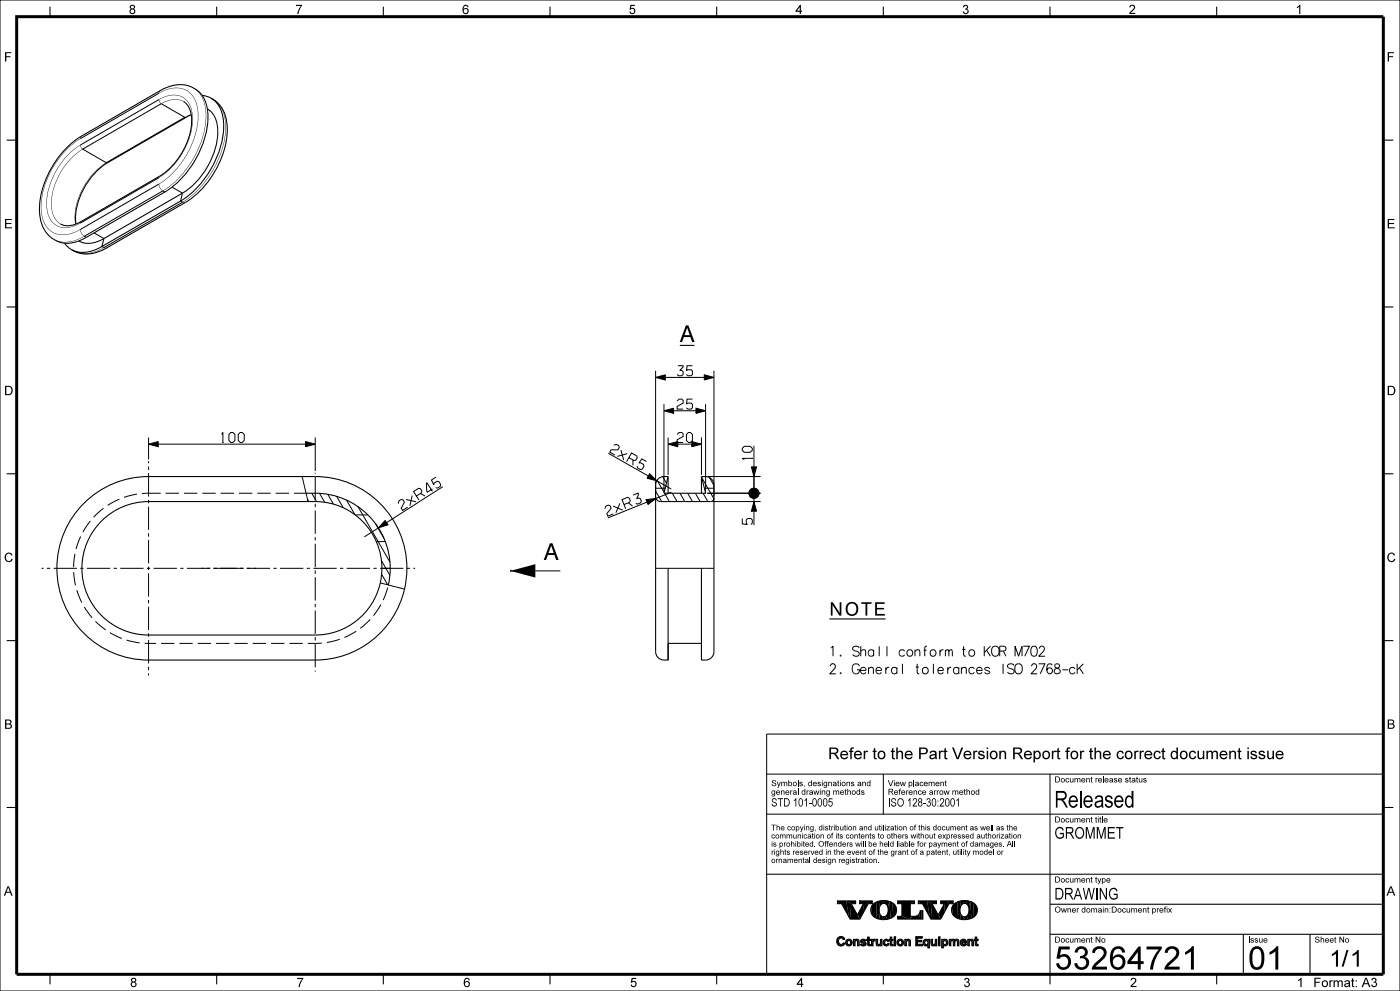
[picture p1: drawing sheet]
<svg xmlns="http://www.w3.org/2000/svg" width="420mm" height="297mm" viewBox="0 0 420 297" stroke-linecap="round" stroke-linejoin="round" font-family="sans-serif">
<g fill="#000">
<path d="M196.7 113.1l2.9-.8v1.6zM211.3 112.3l2.9 .8-2.9 .8zM44.6 133.1l2.9-.8v1.6zM91.7 132.3l2.9 .8-2.9 .8zM199.2 123.1l2.9-.8v1.6zM200.4 133.1l2.9-.8v1.6zM207.5 132.3l2.9 .8-2.9 .8zM208.8 122.3l2.9 .8-2.9 .8zM225.4 139.9h1.6l-.8 2.9zM115.5 156l.9 1.3-2.9 .9zM194.9 142l2.1 2.1-2.9-.8zM193.8 149.7l3-.3-2.4 1.8z"/>
<path d="M226.2 150.3l.8 2.9h-1.6zM153.1 171.1l7.5-2v4zM251.2 270l.7 .8h-.7zM256.7 270v.8zM258 270v.8zM269.3 274.6v.9zM273.1 274.6h.5l-.5 .9zM273.1 270.8l1.2-.8v.8zM275.5 270l.6 .8h-.6zM251.1 281.6l-.1 .8zM253.7 282.1v.7zM257.7 282.3v1.2z"/>
<path d="M258.2 281.8v.4zM260 281.5v.4zM260.8 281.5v.4zM261.2 281.5v.4zM262.5 281.5l-.1 .5zM263.3 282.7v.8zM264.6 281.5v2zM267.5 281.5v.4zM267.9 281.5v.4zM269.1 282.1v.7zM273.1 282.3v1.2zM275.2 281.2v1.8z"/>
<path d="M278.4 281.5v.2zM279.7 282.7v.8zM281 281.5v2zM283 283.3v.8zM283 281.5v.2zM283 281.7l.2-.2-.2 .8zM285.2 282.6v.9zM285.2 281.5v2zM286.5 282.5v1zM287.7 282.2v1.3zM288.1 282.1v.7zM292 282.3v1.2z"/>
<path d="M292.3 281.5v.4zM293 281.5v.4zM293.4 281.5v.4z"/>
<path d="M251.2 270h2.7l.8 4.9-2.2-4.1h-.6z" fill-rule="evenodd"/>
<path d="M253.9 270l1.5 .8-.4 4.7-.3-.6z" fill-rule="evenodd"/>
<path d="M255.4 270.8l2.6 4.7h-3z" fill-rule="evenodd"/>
<path d="M253.9 270h2.8v.8h-1.3z" fill-rule="evenodd"/>
<path d="M257.3 274.1l.7 1.4z" fill-rule="evenodd"/>
<path d="M259 270.8l.2 2.4-1.2 2.3-.7-1.4z" fill-rule="evenodd"/>
<path d="M258 270h1.9l.6 .8-1.3 2.4-.2-2.4h-1z" fill-rule="evenodd"/>
<path d="M261.3 271.9l.3 2.2a2.69 2.69 0 0 1-.3-2.2z" fill-rule="evenodd"/>
<path d="M259.9 270h1.8v.8h-1.2z" fill-rule="evenodd"/>
<path d="M261.9 271l1.1-.8-.1 5-1.3-1.1-.3-2.2z" fill-rule="evenodd"/>
<path d="M263 270.2l1.1-.2-.3 2.7 .1 2.8-1-.3z" fill-rule="evenodd"/>
<path d="M264.1 270l1-.1-1.3 2.2z" fill-rule="evenodd"/>
<path d="M263.9 273.6l1.2 2-1.2-.1z" fill-rule="evenodd"/>
<path d="M265.1 269.9h.6l.1 1.1-.7-.3-.5 .2z" fill-rule="evenodd"/>
<path d="M264.6 274.6l.7 .1-.2 .9z" fill-rule="evenodd"/>
<path d="M265.3 274.7l.5-.2 .4 1-1.1 .1z" fill-rule="evenodd"/>
<path d="M265.7 269.9l1.2 .2-.6 1.8-.5-.9z" fill-rule="evenodd"/>
<path d="M266.9 270.1l.3 5.2-1 .2-.4-1a2.75 2.75 0 0 0 .5-2.6z" fill-rule="evenodd"/>
<path d="M266.9 270.1l.8 .4 .3 4.3-.8 .5z" fill-rule="evenodd"/>
<path d="M267.7 270.5a2.59 2.59 0 0 1 .3 4.3z" fill-rule="evenodd"/>
<path d="M269.3 270h5l-1.2 .8v4.7l-2.5-.9v-3.8h-1.3z" fill-rule="evenodd"/>
<path d="M269.3 274.6h1.3l2.5 .9h-3.8z" fill-rule="evenodd"/>
<path d="M273.6 274.6l1.5-.1 .8-.8-.2 1.8h-2.6z" fill-rule="evenodd"/>
<path d="M276 272.9h.5v2.6h-.8z" fill-rule="evenodd"/>
<path d="M275.5 270h2.6l.8 4.9-2.2-4.1h-.6z" fill-rule="evenodd"/>
<path d="M278.1 270l1.5 .8-.3 4.7-.4-.6z" fill-rule="evenodd"/>
<path d="M279.6 270.8l2.6 4.7h-2.9z" fill-rule="evenodd"/>
<path d="M278.1 270h2.8v.8h-1.3z" fill-rule="evenodd"/>
<path d="M282.2 270v.8z" fill-rule="evenodd"/>
<path d="M281.5 274.1l.7 1.4z" fill-rule="evenodd"/>
<path d="M283.3 270.8l.1 2.4-1.2 2.3-.7-1.4z" fill-rule="evenodd"/>
<path d="M282.2 270h1.9l.6 .8-1.3 2.4-.1-2.4h-1.1z" fill-rule="evenodd"/>
<path d="M285.6 271.9l.2 2.2a2.66 2.66 0 0 1-.2-2.2z" fill-rule="evenodd"/>
<path d="M284.1 270h1.9v.8h-1.3z" fill-rule="evenodd"/>
<path d="M286.2 271l1.1-.8-.2 5-1.3-1.1-.2-2.2z" fill-rule="evenodd"/>
<path d="M287.3 270.2l1-.2-.3 2.7 .1 2.8-1-.3z" fill-rule="evenodd"/>
<path d="M288.3 270l1-.1-1.2 2.2z" fill-rule="evenodd"/>
<path d="M288.1 273.6l1.2 2-1.2-.1z" fill-rule="evenodd"/>
<path d="M289.3 269.9h.7l.1 1.1-.7-.3-.5 .2z" fill-rule="evenodd"/>
<path d="M288.8 274.6l.8 .1-.3 .9z" fill-rule="evenodd"/>
<path d="M289.6 274.7l.4-.2 .4 1-1.1 .1z" fill-rule="evenodd"/>
<path d="M290 269.9l1.1 .2-.5 1.8-.5-.9z" fill-rule="evenodd"/>
<path d="M291.1 270.1l.3 5.2-1 .2-.4-1a2.75 2.75 0 0 0 .6-2.6z" fill-rule="evenodd"/>
<path d="M291.1 270.1l.9 .4 .2 4.3-.8 .5z" fill-rule="evenodd"/>
<path d="M292 270.5a2.59 2.59 0 0 1 .2 4.3z" fill-rule="evenodd"/>
<path d="M251.3 281.1l.1 2.1-.4-.8z" fill-rule="evenodd"/>
<path d="M251.3 281.1l.2-.2 .4 2.6-.5-.3z" fill-rule="evenodd"/>
<path d="M251.5 280.9l.3-.1-.2 1.3z" fill-rule="evenodd"/>
<path d="M251.8 280.8l.5-.2v.5l-.5 .2z" fill-rule="evenodd"/>
<path d="M251.9 282.9l.4 .1 .3 .5h-.7z" fill-rule="evenodd"/>
<path d="M252.3 283l.6-.2-.1 .6-.2 .1z" fill-rule="evenodd"/>
<path d="M252.3 280.6l.4 .1 .1 .6-.5-.2z" fill-rule="evenodd"/>
<path d="M252.7 280.7l.5 .3-.2 .6z" fill-rule="evenodd"/>
<path d="M253 282.6v.7l-.2 .1z" fill-rule="evenodd"/>
<path d="M253 282.6l.4 .1-.4 .6z" fill-rule="evenodd"/>
<path d="M253.2 281l.2 .5-.4 .1z" fill-rule="evenodd"/>
<path d="M253.4 282.7v.2z" fill-rule="evenodd"/>
<path d="M254 281.7l.1 1.7-.4-.6z" fill-rule="evenodd"/>
<path d="M254 281.7l.2-.1 .1 1.9-.2-.1z" fill-rule="evenodd"/>
<path d="M254.2 281.6l.2-.1-.2 1z" fill-rule="evenodd"/>
<path d="M254.4 281.5h.6v.5h-.6z" fill-rule="evenodd"/>
<path d="M254.4 283h.6l-.1 .5h-.6z" fill-rule="evenodd"/>
<path d="M255 281.5l.2 .1v.9z" fill-rule="evenodd"/>
<path d="M255.2 282.5l.2 .8-.5 .2z" fill-rule="evenodd"/>
<path d="M255.2 281.6l.5 .8-.3 .9z" fill-rule="evenodd"/>
<path d="M256 281.5v2z" fill-rule="evenodd"/>
<path d="M256 281.5h.3v2h-.3z" fill-rule="evenodd"/>
<path d="M256.5 281.5v2z" fill-rule="evenodd"/>
<path d="M256.3 281.5h.2v2h-.2z" fill-rule="evenodd"/>
<path d="M256.6 281.7l-.1 .9z" fill-rule="evenodd"/>
<path d="M256.7 281.6l.4-.1v.5l-.5 .1z" fill-rule="evenodd"/>
<path d="M257.1 281.5h.2v.8z" fill-rule="evenodd"/>
<path d="M257.3 281.5l.2 .1v1.9h-.2z" fill-rule="evenodd"/>
<path d="M257.5 281.6l.2 .4v1.5h-.2z" fill-rule="evenodd"/>
<path d="M258.3 281.7l.2-.1 .2 1-.5-.4z" fill-rule="evenodd"/>
<path d="M258.1 283.1l.3-.2-.1 .4z" fill-rule="evenodd"/>
<path d="M258.4 282.9l.6 .6-.5-.1z" fill-rule="evenodd"/>
<path d="M258.4 282.9l.1 .5-.2-.1z" fill-rule="evenodd"/>
<path d="M258.5 281.6l.2-.1v1.1z" fill-rule="evenodd"/>
<path d="M258.7 281.5h.3l-.3 .4z" fill-rule="evenodd"/>
<path d="M258.8 283.1l.5-.1v.5h-.3z" fill-rule="evenodd"/>
<path d="M258.7 282.2l.3 .1 .2 .4-.5-.1z" fill-rule="evenodd"/>
<path d="M259 282.3h.5l-.2 .6z" fill-rule="evenodd"/>
<path d="M259 281.5l.5 .1v.5l-.7-.3z" fill-rule="evenodd"/>
<path d="M259.4 282.9l.1 .5-.2 .1z" fill-rule="evenodd"/>
<path d="M259.5 281.6l.3 .3-.3 .2z" fill-rule="evenodd"/>
<path d="M259.5 282.3a.56 .56 0 0 1 .4 .6 .56 .56 0 0 1-.4 .5z" fill-rule="evenodd"/>
<path d="M260 281.5l.1 .4z" fill-rule="evenodd"/>
<path d="M260.2 281.5l.1 .4z" fill-rule="evenodd"/>
<path d="M260.3 280.8v2.3z" fill-rule="evenodd"/>
<path d="M260.3 280.8h.4l.1 2.7-.5-.3z" fill-rule="evenodd"/>
<path d="M260.7 280.8l.1 2.1z" fill-rule="evenodd"/>
<path d="M260.8 282.9v.6z" fill-rule="evenodd"/>
<path d="M260.8 281.5h.2v.4h-.2z" fill-rule="evenodd"/>
<path d="M260.9 283.1h.2l-.1 .4z" fill-rule="evenodd"/>
<path d="M261.1 283.1l.1 .3-.2 .1z" fill-rule="evenodd"/>
<path d="M261 281.5h.2v.4h-.2z" fill-rule="evenodd"/>
<path d="M261.5 281.5v2z" fill-rule="evenodd"/>
<path d="M261.5 281.5h.2v2h-.2z" fill-rule="evenodd"/>
<path d="M261.9 281.5v2z" fill-rule="evenodd"/>
<path d="M261.7 281.5h.2v2h-.2z" fill-rule="evenodd"/>
<path d="M262 281.7l-.1 1z" fill-rule="evenodd"/>
<path d="M262 281.7l.5-.2-.1 .5-.5 .3z" fill-rule="evenodd"/>
<path d="M262.8 281.5v1.5z" fill-rule="evenodd"/>
<path d="M263.1 281.5h.2v2l-.3-.1z" fill-rule="evenodd"/>
<path d="M262.8 281.5h.3l-.1 1.9z" fill-rule="evenodd"/>
<path d="M263.3 281.5v2z" fill-rule="evenodd"/>
<path d="M263.3 282.8l.4 .7h-.4z" fill-rule="evenodd"/>
<path d="M263.5 283.1l.5-.2-.1 .5-.2 .1z" fill-rule="evenodd"/>
<path d="M264.1 282.3v1l-.2 .1z" fill-rule="evenodd"/>
<path d="M264.1 281.5v2z" fill-rule="evenodd"/>
<path d="M264.1 281.5h.3v2h-.3z" fill-rule="evenodd"/>
<path d="M264.4 281.5h.2v2h-.2z" fill-rule="evenodd"/>
<path d="M265.3 281.7l-.1 1.5-.3-.7z" fill-rule="evenodd"/>
<path d="M265.3 281.7l.1-.1 .2 1.9-.4-.3z" fill-rule="evenodd"/>
<path d="M265.4 282.5l.2 .5 .3 .1v.4h-.3z" fill-rule="evenodd"/>
<path d="M265.4 281.6l.3-.1-.3 1z" fill-rule="evenodd"/>
<path d="M265.9 283.1l.3-.2 .1 .5-.4 .1z" fill-rule="evenodd"/>
<path d="M266.4 282.7l.2 .1-.3 .6z" fill-rule="evenodd"/>
<path d="M265.7 281.5h.5l.1 .6-.4-.2-.4 .2z" fill-rule="evenodd"/>
<path d="M266.2 281.5l.2 .1-.1 .6z" fill-rule="evenodd"/>
<path d="M266.4 281.6l.3 .4-.3 .2z" fill-rule="evenodd"/>
<path d="M266.6 282.8l.1 .1-.2 .4z" fill-rule="evenodd"/>
<path d="M266.8 281.5l.1 .4z" fill-rule="evenodd"/>
<path d="M266.9 281.5l.2 .4z" fill-rule="evenodd"/>
<path d="M267.1 280.8v2.3z" fill-rule="evenodd"/>
<path d="M267.1 280.8h.4l.1 2.7-.5-.3z" fill-rule="evenodd"/>
<path d="M267.5 280.8v2.1z" fill-rule="evenodd"/>
<path d="M267.5 282.9l.1 .6z" fill-rule="evenodd"/>
<path d="M267.5 281.5h.2v.4h-.2z" fill-rule="evenodd"/>
<path d="M267.6 283.1h.2v.4z" fill-rule="evenodd"/>
<path d="M267.8 283.1l.1 .3-.1 .1z" fill-rule="evenodd"/>
<path d="M267.7 281.5h.2v.4h-.2z" fill-rule="evenodd"/>
<path d="M268.2 280.7h.5v.5h-.5z" fill-rule="evenodd"/>
<path d="M268.2 281.5h.5v2h-.5z" fill-rule="evenodd"/>
<path d="M269.4 281.7l.1 1.7-.4-.6z" fill-rule="evenodd"/>
<path d="M269.4 281.7l.2-.1 .1 1.9-.2-.1z" fill-rule="evenodd"/>
<path d="M269.6 281.6l.2-.1-.2 1z" fill-rule="evenodd"/>
<path d="M269.8 281.5h.6v.5h-.6z" fill-rule="evenodd"/>
<path d="M269.8 283h.6l-.1 .5h-.6z" fill-rule="evenodd"/>
<path d="M270.4 281.5l.2 .1v.9z" fill-rule="evenodd"/>
<path d="M270.6 282.5l.2 .8-.5 .2z" fill-rule="evenodd"/>
<path d="M270.6 281.6l.5 .8-.3 .9z" fill-rule="evenodd"/>
<path d="M271.4 281.5v2z" fill-rule="evenodd"/>
<path d="M271.4 281.5h.3v2h-.3z" fill-rule="evenodd"/>
<path d="M271.9 281.5v2z" fill-rule="evenodd"/>
<path d="M271.7 281.5h.2v2h-.2z" fill-rule="evenodd"/>
<path d="M272 281.7l-.1 .9z" fill-rule="evenodd"/>
<path d="M272.1 281.6l.4-.1v.5l-.5 .1z" fill-rule="evenodd"/>
<path d="M272.5 281.5h.2v.8z" fill-rule="evenodd"/>
<path d="M272.7 281.5l.2 .1v1.9h-.2z" fill-rule="evenodd"/>
<path d="M272.9 281.6l.2 .4v1.5h-.2z" fill-rule="evenodd"/>
<path d="M275.2 281.2v1.8h1.6v.5h-2.1v-1.4z" fill-rule="evenodd"/>
<path d="M274.7 280.7h2v.5h-1.5l-.5 .9z" fill-rule="evenodd"/>
<path d="M275.2 281.8h1.4v.5h-1.4z" fill-rule="evenodd"/>
<path d="M277.2 281.7l.2-.1v1.8l-.4-.7z" fill-rule="evenodd"/>
<path d="M277.5 282.7l.3 .8-.4-.1z" fill-rule="evenodd"/>
<path d="M277.4 281.6l.2-.1 .1 .5-.3 1.4z" fill-rule="evenodd"/>
<path d="M277.7 283h.4l.2-.3 .1 .6-.6 .2z" fill-rule="evenodd"/>
<path d="M277.6 281.5h.5l-.1 .4-.3 .1z" fill-rule="evenodd"/>
<path d="M278.1 281.5l.3 .2-.1 .5-.3-.3z" fill-rule="evenodd"/>
<path d="M278.4 281.5h.2l-.2 2.6z" fill-rule="evenodd"/>
<path d="M278.8 281.5v2.6z" fill-rule="evenodd"/>
<path d="M279.3 281.5v1.5z" fill-rule="evenodd"/>
<path d="M279.5 281.5h.2v2l-.2-.1z" fill-rule="evenodd"/>
<path d="M279.3 281.5h.2v1.9z" fill-rule="evenodd"/>
<path d="M279.7 281.5v2z" fill-rule="evenodd"/>
<path d="M279.8 282.8l.4 .7h-.5z" fill-rule="evenodd"/>
<path d="M280 283.1l.4-.2v.5l-.2 .1z" fill-rule="evenodd"/>
<path d="M280.6 282.3v1l-.2 .1z" fill-rule="evenodd"/>
<path d="M280.6 281.5v2z" fill-rule="evenodd"/>
<path d="M280.6 281.5h.2v2h-.2z" fill-rule="evenodd"/>
<path d="M280.8 281.5h.2v2h-.2z" fill-rule="evenodd"/>
<path d="M281.5 280.7h.5v.5h-.5z" fill-rule="evenodd"/>
<path d="M281.5 281.5h.5v2h-.5z" fill-rule="evenodd"/>
<path d="M282.5 281.5v2.6z" fill-rule="evenodd"/>
<path d="M283 281.5v2.6z" fill-rule="evenodd"/>
<path d="M283 282.7l.3 .8-.3-.2z" fill-rule="evenodd"/>
<path d="M283.2 283h.5l.2-.5v.9l-.6 .1z" fill-rule="evenodd"/>
<path d="M283.2 281.5h.6v.6l-.4-.2-.4 .4z" fill-rule="evenodd"/>
<path d="M284 281.6l.3 .4 .1 .7-.5 .7z" fill-rule="evenodd"/>
<path d="M283.8 281.5l.2 .1-.1 1.8z" fill-rule="evenodd"/>
<path d="M284.8 281.5v2z" fill-rule="evenodd"/>
<path d="M284.8 281.5h.2v2h-.2z" fill-rule="evenodd"/>
<path d="M285.2 281.7v1.8z" fill-rule="evenodd"/>
<path d="M285 281.5h.2v2h-.2z" fill-rule="evenodd"/>
<path d="M285.2 281.7l.3-.2-.3 .9z" fill-rule="evenodd"/>
<path d="M285.5 281.5h.4v.5h-.5z" fill-rule="evenodd"/>
<path d="M285.9 281.5l.1 .9z" fill-rule="evenodd"/>
<path d="M286.1 281.5l.4 .2v1.8h-.4z" fill-rule="evenodd"/>
<path d="M286 281.5l.1 2z" fill-rule="evenodd"/>
<path d="M286.5 281.7l.3-.2-.3 .8z" fill-rule="evenodd"/>
<path d="M286.8 281.5h.2v.4l-.3 .1z" fill-rule="evenodd"/>
<path d="M287 281.5h.3v2z" fill-rule="evenodd"/>
<path d="M287.3 281.5l.2 .2-.1 1.8h-.1z" fill-rule="evenodd"/>
<path d="M287.5 281.7l.2 1.8h-.3z" fill-rule="evenodd"/>
<path d="M288.3 281.7l.2 1.6-.4-.5z" fill-rule="evenodd"/>
<path d="M288.3 281.7l.2-.1 .2 1.9-.2-.2z" fill-rule="evenodd"/>
<path d="M288.5 281.6l.3-.1-.2 1.1z" fill-rule="evenodd"/>
<path d="M288.6 282.2h.7v.4h-.7z" fill-rule="evenodd"/>
<path d="M288.7 282.9l.4 .2 .3 .4h-.7z" fill-rule="evenodd"/>
<path d="M289.1 283.1l.5-.3v.6l-.2 .1z" fill-rule="evenodd"/>
<path d="M288.8 281.5h.6l-.1 .4h-.4l-.3 .2z" fill-rule="evenodd"/>
<path d="M289.4 281.5l.2 .1-.1 .6z" fill-rule="evenodd"/>
<path d="M289.6 282.8l.3 .2-.3 .4z" fill-rule="evenodd"/>
<path d="M289.9 283l-.1 .3z" fill-rule="evenodd"/>
<path d="M289.6 281.6l.4 1h-.7z" fill-rule="evenodd"/>
<path d="M290.3 281.5v2z" fill-rule="evenodd"/>
<path d="M290.3 281.5h.3v2h-.3z" fill-rule="evenodd"/>
<path d="M290.6 281.5h.2v2h-.2z" fill-rule="evenodd"/>
<path d="M290.8 281.5v2z" fill-rule="evenodd"/>
<path d="M290.9 281.7l-.1 .9z" fill-rule="evenodd"/>
<path d="M290.9 281.6l.5-.1v.5l-.5 .1z" fill-rule="evenodd"/>
<path d="M291.4 281.5h.2v.8z" fill-rule="evenodd"/>
<path d="M291.6 281.5l.2 .1v1.9h-.2z" fill-rule="evenodd"/>
<path d="M291.8 281.6l.2 .4v1.5h-.2z" fill-rule="evenodd"/>
<path d="M292.3 281.5l.1 .4z" fill-rule="evenodd"/>
<path d="M292.4 281.5l.2 .4z" fill-rule="evenodd"/>
<path d="M292.6 280.8v2.3z" fill-rule="evenodd"/>
<path d="M292.6 280.8h.4l.1 2.7-.5-.3z" fill-rule="evenodd"/>
<path d="M293 280.8v2.1z" fill-rule="evenodd"/>
<path d="M293 282.9l.1 .6z" fill-rule="evenodd"/>
<path d="M293 281.5h.2v.4h-.2z" fill-rule="evenodd"/>
<path d="M293.1 283.1h.2v.4h-.2z" fill-rule="evenodd"/>
<path d="M293.3 283.1l.1 .3-.1 .1z" fill-rule="evenodd"/>
<path d="M293.2 281.5h.2v.4h-.2z" fill-rule="evenodd"/>
<circle cx="226.2" cy="147.8" r="1.5"/>
</g>
<g fill="none" stroke="#000" stroke-width=".3">
<path d="M0 0h420v297h-420zM47.7 29.9l-23.6 13.6M47.7 28l-23.6 13.6M24.8 44.7l23.6-13.6 7 4.1-23.5 13.6zM47.7 53.3l-23.6 13.6M47.7 55.2l-23.6 13.6M49.4 57.5l-.5-.3-23.6 13.6 .6 .4M51.6 56.1l3.1 1.8-.5 2.4 .5 .3-23.5 13.6-.6-.3 .6-2.4-3-1.7M196.7 111.1v37.2M196.7 113.1l2.9-.8v1.6zM199.6 113.1h11.7M203.3 109.6h1.6v.4l-1 1h.6l.4 .4v.8l-.4 .4h-1l-.4-.4"/>
<path d="M207.7 119.6h-1.6l-.2 1.5 .4-.3h1l.4 .4v1l-.4 .4h-1l-.4-.4M207.7 109.6h-1.6l-.2 1.5 .4-.3h1l.4 .4v1l-.4 .4h-1l-.4-.4M211.3 112.3l2.9 .8-2.9 .8zM214.2 111.1v37.7M44.6 131.1v6.6M44.6 133.1l2.9-.8v1.6zM44.6 138.2v.6M44.6 139.8v1M47.5 133.1h44.2M66.5 130.2l.4-.6v3M66.7 132.6h.4M68.7 130.2l.6-.6h.6l.6 .6v1.8l-.6 .6h-.6l-.6-.6z"/>
<path d="M72.1 129.6h.6l.6 .6v1.8l-.6 .6h-.6l-.6-.6v-1.8zM91.7 132.3l2.9 .8-2.9 .8zM94.6 131.1v10.1M182.5 135.8l12 6.9M184.1 133.4l.8-.2 .7 .4 .2 .5-.4 .7h-2.1l-.4 .7 1.6 .9M186.3 134.9l.8 3M188.2 136l-3 .8M188.7 137.1l1.5 .9 .6-.1 .4-.7-.2-.6-1.5-.8-1.5 2.6M189.9 137.8v1.7M194 138.3l-1.4-.8-.9 1.2h.5l.8 .5 .2 .5-.5 .9-.6 .1-.8-.5-.2-.5M199.2 121.1v26.2M199.2 123.1l2.9-.8v1.6z"/>
<path d="M200.4 131.1v11.2M200.4 133.1l2.9-.8v1.6zM202.1 123.1h6.7M203.1 120.2l.6-.6h.8l.4 .4v.8l-1.8 1v.8h1.8M203.1 130.2l.6-.6h.8l.4 .4v.8l-1.8 1v.8h1.8M203.3 133.1h4.2M206.5 129.6h.6l.6 .6v1.8l-.6 .6h-.6l-.6-.6v-1.8zM207.5 132.3l2.9 .8-2.9 .8zM208.8 122.3l2.9 .8-2.9 .8zM210.4 131.1v11.2M211.7 121.1v26.2M223.3 133.8h1.8l.6 .6v.6l-.6 .6h-1.8l-.6-.6v-.6z"/>
<path d="M225.4 139.9h1.6l-.8 2.9zM225.7 137.2v.4M225.7 137.4h-3l.6 .4M226.2 133.6v6.3M27.1 156.1l-2.2 3.4M31.1 152.3l-3 2.7M35.8 149.6l-3.5 1.9M41.1 148.1l-3.9 1M44.6 141.8v7M44.6 149.8v1M44.6 151.8v7M44.6 159.8v1"/>
<path d="M48.2 147.8l-5.6 .1M49.7 147.8h4M55.2 147.8h4M60.7 147.8h4M66.2 147.8h4M71.7 147.8h4M77.2 147.8h4M82.7 147.8h4M88.2 147.8h3.6M90.6 142.8l1.8 7.5M92.2 149.6l.5 .7M93.5 147.8l1.5 2.5"/>
<path d="M94.6 141.7v.3M94.6 143v7M94.6 151v1M94.6 153v7M95.9 147.9l1.5 2.6M98.3 148.1l1.7 3M101 148.8l2 3.4M104 149.9l2.5 4.4M106.6 154.3h3.8M107.4 151.8l9.6 16.7M112.6 156.9l2.6 4.5M113.5 158.2l-4.2 2.7"/>
<path d="M115.5 156l.9 1.3-2.9 .9zM119.5 150.9l.2-.8 .7-.4 .5 .1 .4 .7-.9 1.8 .4 .7 1.5-1M121.8 149.7l3 .7M123.6 148.5l-.6 3.1M124.9 148.7l1.5-1 .2-.6-.5-.6-.5-.2-1.5 1 1.6 2.5M126.1 147.9l1.4 .8M129.7 146.5l-1.5 1-.2-.3-.1-2.4 .2-.1 1.6 2.6M130.8 143l-1.3 .9 .6 1.3 .2-.4 .8-.6 .6 .2 .5 .8-.1 .5-.9 .6-.5-.1M132.9 145.8l-16.9 10.8M181.4 152.5l.4-.8 .7-.3 .5 .2 .3 .7-1.3 1.6 .3 .8 1.7-.7M183.9 151.7l2.9 1.2M186 150.8l-1.2 2.9"/>
<path d="M187.2 151.2l1.7-.7 .2-.5-.3-.7-.5-.2-1.7 .6 1.1 2.8M188.5 150.7l1.3 1M189.9 148.4l1.5-.6 .2 .3-.6 1.4 .6-.3 .5 .2 .3 .8-.2 .5-1 .4-.5-.2M193.8 149.7l3-.3-2.4 1.8zM194.1 150.5l-11.7 4.7M194.9 142l2.1 2.1-2.9-.8zM196.7 147.2l1.8 3.1M196.7 146.3h2.9M197 144.1l4.4 2.5M197.1 143.9l2.1 3.7M198.8 142.9l1.1 1.9M199.4 147.8l1.4 2.5"/>
<path d="M201.4 147.5l-4.6 1.9M201.7 147.8l1.4 2.5M204 147.8l1.4 2.5M206.3 147.8l1.4 2.5M208.6 147.8l1.5 2.5M210.5 143.1l3.7 6.4M210.9 147.8l1.5 2.5M211.3 146.3h2.9M212.2 147.8h16M212.2 142.8h16M212.8 143.1l1.4 2.4M213.7 150.3h14.5"/>
<path d="M222.7 155.4v1.6l1.5 .2-.3-.4v-1l.4-.4h1l.4 .4v1l-.4 .4M226.2 142.8v3.5M226.2 149.3v1M226.2 153.2v4.2M226.2 150.3l.8 2.9h-1.6zM12.4 170.3h.7M14.1 170.3h1M16.1 170.3h7M22.1 171.5l.6 3.9M22.5 166l-.4 4M23 176.9l1.5 3.7M24.1 170.3h1"/>
<path d="M24.2 160.8l-1.4 3.7M26.1 170.3h7M34.1 170.3h1M36.1 170.3h7M44.1 170.3h1M44.6 161.8v7M44.6 169.8v1M44.6 171.8v7M44.6 179.8v1M46.1 170.3h7M54.1 170.3h1M56.1 170.3h7"/>
<path d="M64 170.3h9.1M74 170.3h7M82 170.3h1M84 170.3h7M92 170.3h1M94 170.3h7M94.6 161v1M94.6 163v7M94.6 171v1M94.6 173v7M102 170.3h1M104 170.3h7"/>
<path d="M112 170.3h1M112.9 162.3h2.7M114 170.3h7M114.1 174.7l7.3 1.9M114.4 168l2.6 4.4M114.5 172.1l1.8 3.2M116.3 176.1l-1.3 3.8M116.5 175.3h.1M122 170.3h1M124 170.3h.5M153.1 171.1h15M196.7 170.3h17.5"/>
<path d="M25.3 181.9l2.3 3.2M28.6 186.2l3.1 2.6M33 189.6l3.6 1.7M38 191.8l3.9 .9M43.4 192.8h3.4M44.6 181.8v7M44.6 189.8v1M44.6 191.8v7M44.6 199.8v1M48.3 192.8h4M53.8 192.8h4M59.3 192.8h4"/>
<path d="M64.8 192.8h4M70.3 192.8h4M75.8 192.8h4M81.3 192.8h4M86.8 192.8h4M94.6 181v1M94.6 183v7M94.6 191v1M94.6 193v7M96.6 192.7l-4.3 .1M101.9 191.6l-3.8 .9M106.9 189.2l-3.6 1.8"/>
<path d="M111.1 185.6l-3 2.7M114.3 181.2l-2.3 3.3M249.1 199.7l.3-.6a.74 .74 0 0 1 1.2 .5l-.4 1-1.3 1.3h1.9M249.2 194.2l.7-.5v3M252.1 196.3l.2 .1-.1 .3-.2-.2zM257.8 194.2a1.09 1.09 0 0 0-1.1-.6 1.09 1.09 0 0 0-.9 .9l.3 .4 .7 .2a.87 .87 0 0 1 .8 .5 .87 .87 0 0 1-.1 1 1.35 1.35 0 0 1-1.7-.5M257.8 199.7a1.2 1.2 0 0 0-1.6-.7 1.2 1.2 0 0 0-.5 1.7 1.09 1.09 0 0 0 1 1.3 1.09 1.09 0 0 0 1.1-1.3h-.7M258.2 195.2l.7-.5 .7 .2 .1 1.8M258.2 193.7v3M262.1 194.7v2M262.1 195.2a.9 .9 0 0 0-1.3-.2 .9 .9 0 0 0 0 1.4 .9 .9 0 0 0 1.3-.2M263.8 193.7v3"/>
<path d="M266.1 193.7v3M270.7 198.9v3M271.4 195.2a.91 .91 0 0 0-1.4-.2 .91 .91 0 0 0 0 1.4 .91 .91 0 0 0 1.4-.2M274.5 195.2l.6-.5 .7 .2 .2 1.8M274.5 194.7v2M274.7 199.9h1M275.1 198.9v2.5l.2 .4 .5 .1M277.1 194.9h.9M278.1 193.7l-.6 .1-.1 .4v2.5M280 198.9v3M282 194.7v2M283 194.7a.9 .9 0 0 0-1 .9"/>
<path d="M283.6 195.3l.6-.6 .4 .2 .1 .4 .2-.4 .5-.2 .3 .6v1.4M283.6 194.7v2M284.7 195.3v1.4M288.7 194.6h.9M289.1 193.7v2.4l.1 .4 .5 .2M295.3 193.7v3M296 194.9l1.1 1.8M297.1 193.7l-1.8 1.9M297.7 194a1.23 1.23 0 0 1 1.6-.1 1.23 1.23 0 0 1 .4 1.5 1.13 1.13 0 0 1-1.1 1.3 1.13 1.13 0 0 1-1.1-1.3zM299.9 195.1h1.4l.5-.5v-.4l-.6-.5h-1.3v3M300.9 198.9v3M301 195.1l.8 1.6"/>
<path d="M304.3 199.4a1.09 1.09 0 0 0-1.2-.5 1.09 1.09 0 0 0-.9 .9l.3 .4 .7 .2a.87 .87 0 0 1 .9 .5 .87 .87 0 0 1-.2 .9 1.35 1.35 0 0 1-1.7-.4M304.5 196.7v-3l1.1 3 1-3v3M304.7 199.3a1.23 1.23 0 0 1 1.6-.2 1.23 1.23 0 0 1 .4 1.6 1.13 1.13 0 0 1-1.1 1.3 1.13 1.13 0 0 1-1.2-1.3zM307 193.7h1.8l-1.4 3M309.5 199.7l.3-.6a.74 .74 0 0 1 1.2 .5l-.4 1-1.3 1.3h1.8M309.6 193.8a1.01 1.01 0 0 1 1.1 0 1.01 1.01 0 0 1 .5 1 1.38 1.38 0 0 1-1.1 1.9 1.67 1.67 0 0 1-.7-2.4zM311.6 198.9h1.9l-1.4 3M311.8 194.4l.3-.6a.74 .74 0 0 1 1.2 .5l-.4 1-1.3 1.4h1.9M315.6 199.3a.81 .81 0 0 0-.7-.4 .81 .81 0 0 0-.7 .6 2 2 0 0 0 .6 2.4 .88 .88 0 0 0 1-.7 .88 .88 0 0 0-.7-1 .88 .88 0 0 0-1.1 .7M316.6 199.1l-.1 .8 1.2 .5a.83 .83 0 0 1 .1 1.3 .83 .83 0 0 1-1.3-.2 .83 .83 0 0 1 .4-1.2 .81 .81 0 0 0 .8-.3 .81 .81 0 0 0 0-.9zM323.1 198.9v3M325 198.9l-1.9 1.9"/>
<path d="M44.6 201.8v.6M94.6 201v.3M252.1 201.6l.2 .1-.1 .2-.2-.1zM258.1 200.9h1.7a.85 .85 0 0 0-1-.9 .85 .85 0 0 0-.7 1.1 .86 .86 0 0 0 .7 .8 .86 .86 0 0 0 1-.4M260.6 200.5l.6-.5 .7 .2 .1 1.7M260.6 200v1.9M262.8 200.9h1.6a.85 .85 0 0 0-.9-.9 .85 .85 0 0 0-.7 1.1 .86 .86 0 0 0 .7 .8 .86 .86 0 0 0 .9-.4M265.7 200v1.9M266.8 200a.9 .9 0 0 0-1.1 .8M269.1 200.4a.91 .91 0 0 0-1.4-.1 .91 .91 0 0 0 0 1.3 .91 .91 0 0 0 1.4-.1M269.1 200v1.9M281.4 200.9h1.6a.85 .85 0 0 0-.9-.9 .85 .85 0 0 0-.7 1.1 .86 .86 0 0 0 .6 .8 .86 .86 0 0 0 1-.4"/>
<path d="M284.3 200v1.9M285.4 200a.9 .9 0 0 0-1.1 .8M287.6 200v1.9M287.6 200.4a.9 .9 0 0 0-1.3-.1 .9 .9 0 0 0 0 1.3 .9 .9 0 0 0 1.3-.1M288.4 200.5l.7-.5 .7 .2 .1 1.7M288.4 200v1.9M292.3 200.4a.91 .91 0 0 0-1.3-.1 .91 .91 0 0 0 0 1.3 .91 .91 0 0 0 1.3-.1M293 200.9h1.6a.85 .85 0 0 0-.9-.9 .85 .85 0 0 0-.7 1.1 .86 .86 0 0 0 .7 .8 .86 .86 0 0 0 .9-.4M296.9 200.4a.83 .83 0 0 0-.8-.4 .83 .83 0 0 0-.7 .6l.3 .2a1.14 1.14 0 0 1 1.2 .8 .94 .94 0 0 1-1.5-.1M318.7 200.7h1.8M322.5 200.4a.91 .91 0 0 0-1.4-.1 .91 .91 0 0 0 0 1.3 .91 .91 0 0 0 1.4-.1M323.8 200.2l1.2 1.7"/>
<path d="M415 220h-185v72M230 232h185M265 232v12M266.7 239.2v2.5M315 232v60M230 244h185M230 262h85M251.2 270h5.5v.8h-1.3l1.8 3.4 1.8-3.4h-1v-.8h3.7v.8h-1.2l-2.5 4.7h-3l-2.5-4.7h-1.3zM253.3 270l-.9 .8M256.8 273.5l-1.8 1.9M260.3 270l-1.8 1.9M262 270.9a5.1 5.1 0 0 1 6.4 .3 2.75 2.75 0 0 1 .3 2.8 2.75 2.75 0 0 1-2.5 1.5 4.5 4.5 0 0 1-4.7-1.5l-.2-1.7z"/>
<path d="M263.8 272.7v2.8M264.5 270.9a1.25 1.25 0 0 1 1.3 0 1.25 1.25 0 0 1 .6 1.2 1.94 1.94 0 0 1-1.3 2.7 2.18 2.18 0 0 1-.6-3.9zM269.3 270h5v.8h-1.2v3.8h1.4a1.68 1.68 0 0 0 1.5-1.7h.9v2.6h-7.6v-.9h1.3v-3.8h-1.3zM275.5 270h5.4v.8h-1.3l1.9 3.4 1.8-3.4h-1.1v-.8h3.8v.8h-1.3l-2.5 4.7h-2.9l-2.6-4.7h-1.2zM286.2 270.9a5.1 5.1 0 0 1 6.5 .3 2.75 2.75 0 0 1 .2 2.8 2.75 2.75 0 0 1-2.5 1.5 4.5 4.5 0 0 1-4.6-1.5l-.3-1.7zM288 272.7v2.8M288.7 270.9a1.25 1.25 0 0 1 1.3 0 1.25 1.25 0 0 1 .6 1.2 1.94 1.94 0 0 1-1.3 2.7 2.18 2.18 0 0 1-.6-3.9zM251.3 281.1a1.21 1.21 0 0 1 1.2-.4 1.21 1.21 0 0 1 .9 .8l-.4 .1a.76 .76 0 0 0-1-.4 .76 .76 0 0 0-.4 .9 .76 .76 0 0 0 .5 .9 .76 .76 0 0 0 .9-.4l.5 .1a1.37 1.37 0 0 1-2.1 .5 1.37 1.37 0 0 1-.1-2.1zM256 281.5h.5v.2a.77 .77 0 0 1 1.1-.1 .77 .77 0 0 1 .1 1.1v.8h-.4v-1.2l-.3-.4a.51 .51 0 0 0-.5 .7v.9h-.5zM258.4 281.6a.98 .98 0 0 1 1.4 .3l-.3 .2-.7-.3-.2 .2 .3 .2a.7 .7 0 0 1 1 .7 .7 .7 0 0 1-1 .6l-.8-.4 .3-.2a.47 .47 0 0 0 .5 .3 .47 .47 0 0 0 .4-.4l-1-.4-.1-.5zM260.3 280.8h.5v.7h.4v.4h-.4v1.1l.4 .1v.3a.58 .58 0 0 1-.7 0 .58 .58 0 0 1-.2-.6v-.9h-.3v-.4h.3zM261.5 281.5h.4v.3l.6-.3v.5a1.28 1.28 0 0 0-.6 1.5h-.4z"/>
<path d="M262.8 281.5h.5v1.2a.41 .41 0 0 0 .4 .4 .41 .41 0 0 0 .4-.4v-1.2h.5v2h-.5v-.2l-.7 .2a1.55 1.55 0 0 1-.6-2zM265.1 281.9a.9 .9 0 0 1 .8-.4 .9 .9 0 0 1 .8 .5l-.3 .2a.53 .53 0 0 0-.6-.3 .53 .53 0 0 0-.4 .6 .5 .5 0 0 0 .4 .6 .5 .5 0 0 0 .6-.4l.3 .2a.92 .92 0 0 1-1.2 .6 .92 .92 0 0 1-.6-1.2zM267.1 280.8h.4v.7h.4v.4h-.4v1.1l.4 .1v.3a.58 .58 0 0 1-.6 0 .58 .58 0 0 1-.2-.6v-.9h-.3v-.4h.3zM268.2 281.5h.5v2h-.5zM268.2 280.7h.5v.5h-.5zM271.4 281.5h.5v.2a.77 .77 0 0 1 1.1-.1 .77 .77 0 0 1 .1 1.1v.8h-.4v-1.2l-.3-.4a.51 .51 0 0 0-.5 .7v.9h-.5zM274.7 280.7h2v.5h-1.5v.6h1.4v.5h-1.4v.7h1.6v.5h-2.1zM277.3 281.7l.4-.2 .7 .2v-.2h.4v2.6h-.4v-.8l-.7 .2a1.09 1.09 0 0 1-.4-1.8zM277.5 282.1a.53 .53 0 0 1 .8 0 .53 .53 0 0 1-.1 .8 .53 .53 0 0 1-.7-.1zM278.5 281.5v2.6M278.7 281.5v2.6M279.3 281.5h.4v1.2l.3 .4a1.08 1.08 0 0 0 .6-1.6h.4v2h-.4v-.2l-.7 .2a1.55 1.55 0 0 1-.6-2z"/>
<path d="M281.5 281.5h.5v2h-.5zM281.5 280.7h.5v.5h-.5zM282.5 281.5h.5v.2a.93 .93 0 0 1 1.4 .8 .93 .93 0 0 1-1.4 .8v.8h-.5zM282.6 281.5v2.6M282.9 281.5v2.6M284.8 281.5h.4v.2a.72 .72 0 0 1 1.2 .1 .8 .8 0 0 1 1.1-.2 .8 .8 0 0 1 .2 1.1v.8h-.5v-1.2l-.2-.4a1.12 1.12 0 0 0-.5 1.6h-.5v-1.2l-.2-.4a1.15 1.15 0 0 0-.6 1.6h-.4zM288.3 281.8a.98 .98 0 0 1 1.1-.3 .98 .98 0 0 1 .6 1.1h-1.5l.5 .4 .6-.2 .4 .2a1.05 1.05 0 0 1-1.5 .3 1.05 1.05 0 0 1-.2-1.5zM288.8 281.9a.44 .44 0 0 1 .7 .3h-.9zM290.3 281.5l.6 .2a.77 .77 0 0 1 1-.1 .77 .77 0 0 1 .1 1.1v.8h-.4v-1.2l-.3-.4a.5 .5 0 0 0-.5 .7v.9h-.5zM292.6 280.8h.4v.7h.4v.4h-.4v1.1l.4 .1v.3a.58 .58 0 0 1-.6 0 .58 .58 0 0 1-.2-.6v-.9h-.3v-.4h.3zM390 292.6h.1M390 292h.1"/>
<circle cx="226.2" cy="147.8" r="1.5"/>
<circle cx="272.9" cy="195.7" r=".96"/>
<circle cx="279.9" cy="195.7" r=".96"/>
<circle cx="291.5" cy="195.7" r=".96"/>
<circle cx="277.6" cy="200.9" r=".96"/>
<circle cx="254.6" cy="282.5" r=".56"/>
<circle cx="254.6" cy="282.5" r="1.02"/>
<circle cx="270" cy="282.5" r=".56"/>
<circle cx="270.1" cy="282.5" r="1.02"/>
<circle cx="283.5" cy="282.5" r=".54"/>
</g>
<path d="M276.7 272.9v2.6" fill="none" stroke="#000" stroke-width=".4"/>
<g fill="#000">
<path d="M1.5 15.6h1.9v.3h-1.5v.9h1.2v.3h-1.2v1.3h-.4zM88.8 1.4h1.8l-.8 1.6-.2 1.2h-.4l.1-.6 1-1.8h-1.5zM189.1 1.4h1.4v.4h-1.1l-.1 .7a.9 .9 0 0 1 1.2 .5 .9 .9 0 0 1-.5 1.2 .9 .9 0 0 1-1.2-.7l.4-.1a.58 .58 0 0 0 .8 .3 .58 .58 0 0 0 .1-.9 .58 .58 0 0 0-.9 .1h-.3zM289.2 1.6a.72 .72 0 0 1 1 0 .72 .72 0 0 1-.1 1.1l.2 .1a.86 .86 0 0 1-.2 1.4 .86 .86 0 0 1-1.3-.7l.4-.1 .3 .5a.56 .56 0 0 0 .7-.2 .56 .56 0 0 0-.1-.7l-.6-.1v-.3l.6-.4-.2-.5h-.3l-.4 .5-.3-.1zM339.1 1.6a.91 .91 0 0 1 1.3 .2 .91 .91 0 0 1-.4 1.3l-.8 .8h1.4v.3h-1.9l.4-.7 .8-.8a.54 .54 0 0 0 0-.9 .54 .54 0 0 0-.8 .4h-.3zM389.1 2.1l1-.7v2.8h-.3v-2.2l-.7 .4zM416.3 15.6h1.9v.3h-1.5v.9h1.2v.3h-1.2v1.3h-.4zM47.6 29.8l.8 1.3-.6-.5zM47.8 27.3l.3-.1-.4 .8zM48.4 31a6.9 6.9 0 0 1 6.7-.6 7.1 7.1 0 0 0-6.7 .7zM55.5 35.1l.3 .2zM55.4 35.1l2-.9z"/>
<path d="M55.7 35l1.7-.7v.3l-1.6 .8zM60.7 28.4l1.4 .3 1.3 .6-.2 .3-1.2-.6-1.4-.2zM24 43.4l.8 1.4-.5-.6zM19.9 44.7l2.5-2.1 1.7-1.1a26.4 26.4 0 0 0-11.7 21.1 7.3 7.3 0 0 0 4.8 7.5 9.3 9.3 0 0 0 6.9-1.4 7.7 7.7 0 0 1-9.2 .3 10.3 10.3 0 0 1-2.5-9.2 27.4 27.4 0 0 1 7.5-15.1zM20.9 45.8l3.2-2.4a22.6 22.6 0 0 0-10 18.8 5.8 5.8 0 0 0 5 6l2.4-.3 2.6-1.1a6 6 0 0 1-9.9-3.3 20.5 20.5 0 0 1 5.3-16.2zM24.2 40.9h.3l-.3 .7zM21.9 46.9l2.9-2.3a21.3 21.3 0 0 0-9.3 17 6.9 6.9 0 0 0 2.6 5.6 7.8 7.8 0 0 1-2.6-8.2 22 22 0 0 1 6.4-12.1zM31.9 48.7l.3 .2zM28.9 50.9l3-2.2a21.1 21.1 0 0 0-9.3 17.6v.9a19.8 19.8 0 0 1 6.3-16.3zM47.6 55.2h.1a2.56 2.56 0 0 0 1.2 1.9l-.1 .2a2.64 2.64 0 0 1-1.2-2.1zM47.7 29.8a6.5 6.5 0 0 1 8.6 .6 11.2 11.2 0 0 1 1 9.4 22.5 22.5 0 0 1-9.6 13.5 22.6 22.6 0 0 0 10-18.8 5.8 5.8 0 0 0-5-5.9l-2.4 .2zM47.7 27.9a8 8 0 0 1 9.2-.2 10.3 10.3 0 0 1 2.5 9.2 26.3 26.3 0 0 1-11.7 18.3 26.4 26.4 0 0 0 11.7-21.1 7.3 7.3 0 0 0-4.8-7.5 9.3 9.3 0 0 0-6.9 1.4z"/>
<path d="M47.7 52.9h.2l-.2 .4zM58.1 26.3a9.2 9.2 0 0 1 3.8 8.4 28.6 28.6 0 0 1-13 22.6 29.2 29.2 0 0 0 12.9-22.5 9.7 9.7 0 0 0-3.7-8.5zM58.7 26.6a9.3 9.3 0 0 1 3.9 8.5 28.7 28.7 0 0 1-13.1 22.6l-.1-.3a28.1 28.1 0 0 0 12.8-23.6 8.6 8.6 0 0 0-3.7-7zM62.3 32.5a8.3 8.3 0 0 1 3.1 8.4 23.7 23.7 0 0 1-10.6 17.1l-.1-.3a23 23 0 0 0 10.4-19.4 6.7 6.7 0 0 0-2.9-5.5zM1.5 65.6h2v.3h-1.6v.9h1.5v.3h-1.5v1h1.7v.3h-2.1zM16.1 71.7a9.1 9.1 0 0 0 9.2-.9 9.1 9.1 0 0 1-9.2 1zM16.8 71.9a9 9 0 0 0 9-.9l.1 .3a9.3 9.3 0 0 1-9.3 .9zM19.5 72.8l.9 1 1.1 .8-.2 .3-1.7-1.5-.3-.4zM21.5 74.6a9 9 0 0 0 9-.9l.1 .3a9.3 9.3 0 0 1-9.3 .9zM22 75.1a9.1 9.1 0 0 0 9.2-.9 9.1 9.1 0 0 1-9.2 1zM23.8 72.1a7.2 7.2 0 0 0 7.3-.8l.1 .4a7.8 7.8 0 0 1-7.6 .7zM24 68.8h.2a2.56 2.56 0 0 0 1.1 2v.1a2.64 2.64 0 0 1-1.3-2.1z"/>
<path d="M24.2 66.5h.1l-.1 .4zM31.2 74.2l.8 .2h-.5zM63.4 29.3a9.3 9.3 0 0 1 3.9 8.5 28.7 28.7 0 0 1-13.1 22.6l-.1-.3a28.1 28.1 0 0 0 12.8-23.6 8.6 8.6 0 0 0-3.7-6.9zM54.8 60.5l.8 .2-.6 .1zM63.9 29.7a9.2 9.2 0 0 1 3.9 8.4 28.6 28.6 0 0 1-13 22.6 29.2 29.2 0 0 0 12.8-22.5 9.7 9.7 0 0 0-3.7-8.5zM416.3 65.6h2v.3h-1.6v.9h1.5v.3h-1.5v1h1.7v.3h-2.1zM1.7 166a1.15 1.15 0 0 1 2 .4l-.4 .1a.86 .86 0 0 0-1.2-.5 .86 .86 0 0 0-.3 1.2 .82 .82 0 0 0 .7 1 .82 .82 0 0 0 .9-.8l.4 .1a1.3 1.3 0 0 1-1.8 .8 1.3 1.3 0 0 1-.5-1.8zM416.5 166a1.15 1.15 0 0 1 2 .4l-.4 .1a.86 .86 0 0 0-1.1-.5 .86 .86 0 0 0-.4 1.2 .83 .83 0 0 0 .5 .9 .83 .83 0 0 0 1-.3l.1-.4 .4 .1a1.3 1.3 0 0 1-1.8 .8 1.3 1.3 0 0 1-.5-1.8zM231.6 234a.69 .69 0 0 1 .7-.2 .69 .69 0 0 1 .6 .5h-.3a.33 .33 0 0 0-.4-.3 .33 .33 0 0 0-.2 .5 .63 .63 0 0 1 .7 .3 .63 .63 0 0 1-.1 .8 .74 .74 0 0 1-1.1-.6h.2a.44 .44 0 0 0 .5 .4 .44 .44 0 0 0 .4-.4 .96 .96 0 0 1-1-1zM233 234.3h.3l.3 1 .4-1h.2l-.6 1.6-.3 .2-.1-.2 .3-.3zM234.3 236.9l.2 .2 .7-.2 .1 1.3h-.2v-1l-.2-.1-.3 .2-.1 .9h-.2zM234.4 234.3l.2 .2a.41 .41 0 0 1 .4-.2 .41 .41 0 0 1 .4 .2l.4-.2 .3 .1 .1 1.2h-.3v-1l-.2-.1-.3 .2v.9h-.2v-.8l-.3-.3-.2 .2-.1 .9h-.2z"/>
<path d="M237.1 236.9l.2 .2 .5-.2-.4 .3-.1 1h-.2zM239.3 233.8h.3v1.8h-.3zM239.3 236.4h.3v1.8h-.3zM239.8 234.5l.6-.2 .4 .4-.5-.2-.2 .2a.51 .51 0 0 1 .6 .3 .51 .51 0 0 1-.2 .6l-.7-.2v-.2l.5 .2 .3-.2-.6-.2zM241.2 235.4h.2l-.2 .6zM242 236.9l.2 .2 .5-.2-.5 .3v1h-.2zM244 236.9h.2l.3 1 .3-1h.2l.3 1 .3-1h.2l-.4 1.3h-.2l-.3-1-.2 1h-.3zM245.3 234.5l.5-.2 .4 .4-.5-.2-.2 .2a.51 .51 0 0 1 .6 .3 .51 .51 0 0 1-.2 .6l-.6-.2-.1-.2 .6 .2 .3-.2-.6-.2zM246.5 236.9l.3 .2 .6-.2 .2 1.3h-.2l-.1-1-.2-.1-.3 .2v.9h-.3zM248.5 234.3l.2 .2 .7-.1 .2 1.2h-.3v-1l-.2-.1-.3 .2-.1 .9h-.2zM250 236.9l.2 .2a.42 .42 0 0 1 .4-.2 .42 .42 0 0 1 .3 .2l.4-.2 .3 .1 .1 1.2h-.2v-1l-.2-.1-.3 .2v.9h-.2v-.8l-.3-.3-.3 .2v.9h-.2zM251.3 234l.3-.1v.4h.2l-.2 .2v.8l.2 .3-.4-.1-.1-1h-.2z"/>
<path d="M254 234.3l.2 .2 .6-.1 .2 1.2h-.2v-1l-.3-.1-.3 .2v.9h-.2zM253.5 236.6l.2-.2v.5h.3v.2h-.3v.7l.3 .4-.4-.1-.1-1h-.1zM254.2 236.4h.2v.7l.5-.2 .3 .2v1.1h-.2v-.8l-.2-.3-.3 .2-.1 .9h-.2zM255.3 224.1l.9-.1-.1 .4-.5 .1-.1 .5h.5v.4h-.5v2.1h-.4v-2.1h-.4v-.4h.4zM255.3 234.5l.6-.2 .4 .4-.5-.2-.3 .2a.51 .51 0 0 1 .6 .3 .51 .51 0 0 1-.2 .6l-.6-.2-.1-.2 .6 .2 .3-.2-.6-.2zM258.4 237.1l.5-.2 .4 .3-.5-.1-.2 .2a.51 .51 0 0 1 .6 .3 .51 .51 0 0 1-.2 .6l-.6-.2-.1-.2 .6 .2 .3-.2-.7-.3zM258.7 234.3l.2 .2 .7-.1 .2 1.2h-.3v-1l-.2-.1-.4 .2v.9h-.2zM259.1 225h.4v.3l.3-.3h.4l.2 .1-.1 .4a.54 .54 0 0 0-.6 0 .54 .54 0 0 0-.2 .7v1.3h-.4zM262.1 224.4l.5-.3v.9h.4v.4h-.4v1.4l.1 .4h.3v.3l-.5 .1-.4-.4v-1.8h-.3v-.4h.3zM266.3 233.8h.3l.6 1.6 .6-1.6h.2l-.7 1.8h-.2zM267.6 224.4l.4-.3v.9h.4v.4h-.4v1.4l.1 .4h.3l.1 .3-.6 .1-.3-.4v-1.8h-.4v-.4h.4zM268.9 224h.4v1.3a.88 .88 0 0 1 1.1-.3 .88 .88 0 0 1 .5 .9v1.6h-.4v-1.6a.6 .6 0 0 0-.7-.5 .6 .6 0 0 0-.5 .8v1.3h-.4z"/>
<path d="M269.9 236.4h.4l-.3 .2v.3h.2v.2h-.2v1.1h-.2v-1.1l-.2-.2h.2zM270 234.3h.2l.3 1 .3-1h.2l.2 1 .3-1h.3l-.4 1.3h-.3l-.2-1-.3 1h-.2zM271.9 236.9l.2 .2 .4-.2-.4 .3v1h-.2zM274 233.8h.2v1.8h-.2zM274.1 236.9l.2 .2 .7-.2 .1 1.3h-.2v-1l-.3-.1-.3 .2v.9h-.2zM275.5 237.1l.6-.2 .4 .4-.7-.2a.55 .55 0 0 0 .1 .9l.6-.3a.63 .63 0 0 1-.9 .4 .63 .63 0 0 1-.1-1zM276.1 234.5l.6-.2 .3 .4-.7-.2a.55 .55 0 0 0 .1 .9l.6-.2a.62 .62 0 0 1-.9 .3 .62 .62 0 0 1 0-1zM278.6 234.3l.2 .2a.41 .41 0 0 1 .4-.2 .41 .41 0 0 1 .4 .2l.4-.2 .3 .1 .1 1.2h-.2l-.1-1-.2-.1-.3 .2v.9h-.2v-.8l-.3-.3-.2 .2-.1 .9h-.2zM280.2 236.9l.2 .2 .5-.2-.4 .3v1h-.3zM281.1 236.9l.1 .2 .5-.2-.4 .3v1h-.2zM281.7 225h.4v.3l.2-.3h.5l.2 .1-.2 .4a.54 .54 0 0 0-.6 0 .54 .54 0 0 0-.1 .7v1.3h-.4zM282.1 234.3l.2 .2 .7-.1 .2 1.2h-.3v-1l-.2-.1-.3 .2-.1 .9h-.2z"/>
<path d="M283.1 236.9h.2l.3 1 .3-1h.2l.3 1 .3-1h.2l-.4 1.3h-.3l-.2-1-.3 1h-.2zM283.5 234l.3-.1v.4h.2v.2h-.2v.8l.2 .3-.4-.1-.1-1h-.1zM283.3 224.4l.5-.3v.9h.4v.4h-.4v1.4l.1 .4h.3v.3l-.5 .1-.4-.4v-1.8h-.3v-.4h.3zM285.7 236.9l.3 .2a.41 .41 0 0 1 .3-.2 .41 .41 0 0 1 .4 .2l.4-.2 .3 .1 .1 1.2h-.2v-1l-.3-.1-.3 .2v.9h-.2v-.8l-.2-.3-.3 .2v.9h-.3zM285.6 224h.5l1.2 3.1 1.1-3.1h.5l-1.3 3.5h-.6zM289.3 236.6l.2-.2v.5h.2v.2h-.2v.7l.3 .4-.5-.1v-1h-.2zM290 236.4h.2v.7l.4-.2 .4 .2v1.1h-.2v-.8l-.3-.3-.3 .2v.9h-.2zM292 225h.4v.3l.2-.3h.5l.2 .1-.2 .4a.54 .54 0 0 0-.6 0 .54 .54 0 0 0-.1 .7v1.3h-.4zM293.7 225.1a1 1 0 0 1 1.6 .6h-.4a.49 .49 0 0 0-.5-.4 .49 .49 0 0 0-.5 .5l.2 .1a1.18 1.18 0 0 1 1.3 1.1 1.12 1.12 0 0 1-1.1 .6 1.12 1.12 0 0 1-.9-.9h.4a.6 .6 0 0 0 .6 .5 .6 .6 0 0 0 .6-.5l-.1-.1a1.2 1.2 0 0 1-1.4-1.2zM299.8 225h.4v.4l.2-.2a.86 .86 0 0 1 1-.2 .86 .86 0 0 1 .4 1v1.5h-.4v-1.5a.61 .61 0 0 0-.7-.7 .61 .61 0 0 0-.5 .9v1.3h-.4zM315.5 225h.4v.3l.3-.3h.5l.2 .1-.2 .4a.54 .54 0 0 0-.6 0 .54 .54 0 0 0-.1 .7v1.3h-.5zM317.2 224.4l.4-.3v.9h.5v.4h-.5v1.4l.1 .4h.4v.3l-.5 .1-.4-.4v-1.8h-.3v-.4h.3z"/>
<path d="M320.2 224.1l.9-.1-.1 .4-.5 .1-.1 .5h.5v.4h-.5v2.1h-.4v-2.1h-.4v-.4h.4zM319.8 233.4a.55 .55 0 0 1 .5-.2 .55 .55 0 0 1 .4 .4l-.6-.2a.55 .55 0 0 0 .1 .9l.6-.2a.63 .63 0 0 1-1 .3 .63 .63 0 0 1 0-1zM321 233.2h.2v.9l.3 .2 .3-.2v-.9h.2v1.3h-.2v-.2l-.7 .2zM322.4 233.2l.2 .2a.41 .41 0 0 1 .3-.2 .41 .41 0 0 1 .4 .2l.4-.2 .3 .1 .1 1.2h-.2v-1l-.2-.1-.3 .2-.1 .9h-.2v-.8l-.2-.3-.3 .2v.9h-.2zM324 225h.4v.3l.3-.3h.4l.2 .1-.1 .4a.54 .54 0 0 0-.7 0 .54 .54 0 0 0-.1 .7v1.3h-.4zM325.9 233.2l.2 .2 .7-.2 .1 1.3h-.2v-1l-.3-.1-.3 .2v.9h-.2zM327.3 232.9l.2-.2v.5h.3v.2h-.3v.7l.3 .4-.5-.1v-1h-.2zM327 224.4l.5-.3v.9h.4v.4h-.4v1.4l.1 .4h.3v.3l-.5 .1-.4-.4v-1.8h-.3v-.4h.3zM328.3 224h.5v1.3a.88 .88 0 0 1 1-.3 .88 .88 0 0 1 .6 .9v1.6h-.5v-1.6a.6 .6 0 0 0-.7-.5 .6 .6 0 0 0-.4 .8v1.3h-.5zM328.7 233.2l.2 .2 .4-.2-.4 .3v1h-.2zM330.9 232.7h.2v1.8h-.2zM334.2 233.4l.6-.2 .3 .3-.4-.1-.3 .2a.51 .51 0 0 1 .6 .3 .51 .51 0 0 1-.2 .6l-.6-.2v-.2l.5 .2 .3-.2-.6-.3z"/>
<path d="M335.3 225.3a1.05 1.05 0 0 1 1-.3 1.05 1.05 0 0 1 .8 .8h-.4a.67 .67 0 0 0-.9-.4 .67 .67 0 0 0-.4 .9 .68 .68 0 0 0 .5 .9 .68 .68 0 0 0 .8-.6h.5a1.18 1.18 0 0 1-1.6 .9 1.18 1.18 0 0 1-.6-1.8zM337.6 233.4l.5-.2 .4 .3-.5-.1-.2 .2a.51 .51 0 0 1 .6 .3 .51 .51 0 0 1-.2 .6l-.6-.2-.1-.2 .6 .2 .2-.2-.6-.3zM338.9 232.9l.2-.2v.5h.2v.2h-.2v.7l.3 .4-.5-.1v-1h-.2zM340.3 225h.4v.3l.2-.3h.5l.2 .1-.1 .4a.54 .54 0 0 0-.7 0 .54 .54 0 0 0-.1 .7v1.3h-.4zM341 232.9l.2-.2v.5h.2v.2h-.2v.7l.3 .4-.5-.1v-1h-.2zM341.9 225h.4v.3l.2-.3h.5l.2 .1-.1 .4a.54 .54 0 0 0-.7 0 .54 .54 0 0 0-.1 .7v1.3h-.4zM341.7 233.2h.2v.9l.2 .2 .3-.2 .1-.9h.2v1.3h-.2v-.2l-.7 .2zM343 233.4l.6-.2 .4 .3-.5-.1-.3 .2a.51 .51 0 0 1 .6 .3 .51 .51 0 0 1-.2 .6l-.6-.2-.1-.2 .6 .2 .3-.2-.6-.3zM346.4 225.3a1.05 1.05 0 0 1 1-.3 1.05 1.05 0 0 1 .8 .8h-.4a.67 .67 0 0 0-.9-.4 .67 .67 0 0 0-.4 .9 .68 .68 0 0 0 .5 .9 .68 .68 0 0 0 .8-.6h.5a1.18 1.18 0 0 1-1.6 .9 1.18 1.18 0 0 1-.6-1.8zM348.7 224.4l.4-.3v.9h.5v.4h-.5v1.4l.1 .4h.4v.3l-.5 .1-.4-.4v-1.8h-.3v-.4h.3zM357 225.3a1.05 1.05 0 0 1 1.1-.3 1.05 1.05 0 0 1 .7 .8h-.4a.67 .67 0 0 0-.9-.4 .67 .67 0 0 0-.4 .9 .68 .68 0 0 0 .5 .9 .68 .68 0 0 0 .8-.6h.5a1.11 1.11 0 0 1-1.3 1 1.11 1.11 0 0 1-.9-1.3zM359.3 225h.4v1.4a.62 .62 0 0 0 .6 .8 .62 .62 0 0 0 .6-.9v-1.3h.4v2.5h-.4v-.4l-.2 .2a.85 .85 0 0 1-1 .2 .85 .85 0 0 1-.4-.9z"/>
<path d="M361.9 225h.5v.4l.1-.2a.79 .79 0 0 1 1.3 .2 .83 .83 0 0 1 .9-.4 .83 .83 0 0 1 .7 .8v1.7h-.5v-1.9l-.5-.3-.5 .4v1.8h-.5v-1.6a.58 .58 0 0 0-.7-.5 .58 .58 0 0 0-.3 .8v1.3h-.5zM368.8 225h.4v.4l.2-.2a.86 .86 0 0 1 1-.2 .86 .86 0 0 1 .4 1v1.5h-.4v-1.5a.61 .61 0 0 0-.7-.7 .61 .61 0 0 0-.5 .9v1.3h-.4zM371.5 224.4l.5-.3v.9h.4v.4h-.4v1.4l.1 .4h.3l.1 .3-.6 .1-.3-.4-.1-1.8h-.3v-.4h.3zM375.4 225.1a1 1 0 0 1 1.6 .6h-.4a.49 .49 0 0 0-.5-.4 .49 .49 0 0 0-.5 .5l.2 .1a1.18 1.18 0 0 1 1.3 1.1 1.12 1.12 0 0 1-1.1 .6 1.12 1.12 0 0 1-.9-.9h.4a.6 .6 0 0 0 .6 .5 .6 .6 0 0 0 .6-.5l-.1-.1a1.19 1.19 0 0 1-1.4-1.2zM377.8 225.1a1 1 0 0 1 1.7 .6h-.5a.49 .49 0 0 0-.5-.4 .49 .49 0 0 0-.4 .5l.1 .1a1.18 1.18 0 0 1 1.4 1.1 1.12 1.12 0 0 1-1.1 .6 1.12 1.12 0 0 1-1-.9h.5a.6 .6 0 0 0 .6 .5 .6 .6 0 0 0 .5-.5l-.1-.1a1.2 1.2 0 0 1-1.4-1.2zM380.2 225h.4v1.4a.62 .62 0 0 0 .6 .8 .62 .62 0 0 0 .6-.9v-1.3h.4v2.5h-.4v-.4l-.2 .2a.85 .85 0 0 1-1 .2 .85 .85 0 0 1-.4-.9zM231.6 239.5a.74 .74 0 0 1 .9-.3 .74 .74 0 0 1 .5 .7h-.2a.47 .47 0 0 0-.4-.5 .47 .47 0 0 0-.6 .4 .47 .47 0 0 0 .5 .5l.4 .2a.75 .75 0 0 1 .1 1.2 .75 .75 0 0 1-1.2-.3l-.1-.5 .3 .2a.6 .6 0 0 0 .9 .3l.1-.5-1.1-.6zM231.5 255l.2 .1 .5-.1-.4 .3-.1 .9h-.2zM232 252.7l.5-.2 .4 .3-.5-.1-.2 .2a.48 .48 0 0 1 .6 .2 .48 .48 0 0 1-.2 .7l-.6-.3-.1-.1 .6 .2 .2-.2-.5-.3zM231.4 247.2h1.4v.1h-.6v1.6h-.2v-1.6h-.6zM231.6 250.2l.6-.1 .3 .4-.3-.2a.4 .4 0 0 0-.5 .4 .4 .4 0 0 0 .5 .4l.3-.2a.6 .6 0 0 1-.9 .3 .6 .6 0 0 1 0-1zM232.8 257.4l.2 .2 .5-.2-.4 .3-.1 .9h-.2z"/>
<path d="M233 247.2h.2v.6l.4-.2 .3 .2 .1 1.1h-.2v-.8l-.3-.3-.3 .2v.9h-.2zM233.6 257.4l.2 .2 .7-.2 .1 1.2h-.2v-.9l-.3-.1-.2 .2-.1 .8h-.2zM233.3 239.2h1.6v.3h-.7v2.2h-.2v-2.2h-.7zM234 250.1l.2 .2 .4-.3 .3 .3 .4-.3 .3 .2 .1 1.1h-.2l-.1-.9-.2-.2-.2 .2-.1 .9h-.2v-.8l-.2-.3-.3 .2v.9h-.2zM234.1 254.5h.2v.6l.4-.2 .4 .3v1h-.2v-.8l-.3-.3-.2 .2-.1 .9h-.2zM235.2 252.5l.2 .2 .4-.2-.4 .3v.9h-.2zM235.5 254.7l.2-.2v.5h.2l-.2 .1v.7l.2 .4-.4-.1v-1h-.2zM236 250.1l.2 .2 .4-.3 .3 .3 .4-.3 .3 .2 .1 1.1h-.3v-.9l-.2-.2-.3 .2v.9h-.2v-.8l-.2-.3-.3 .2v.9h-.2zM236.1 255.1l.5-.2 .3 .4-.4-.2-.2 .2a.48 .48 0 0 1 .5 .3 .48 .48 0 0 1-.1 .6l-.6-.2-.1-.2 .5 .2 .3-.2-.6-.2zM236.2 257.4l.9 .2 .6-.2 .2 1.2h-.2v-.9l-.2-.1-.3 .2v.8h-.2v-.8l-.2-.2-.3 .1-.1 .9h-.2zM236.4 247.8l.5-.2 .4 .4-.4-.1a.4 .4 0 0 0-.5 .4 .4 .4 0 0 0 .6 .3l.3-.2a.6 .6 0 0 1-.9 .4 .6 .6 0 0 1 0-1zM237.3 252h.2v.7l.4-.2 .4 .2v1h-.2v-.7l-.3-.3-.3 .2v.8h-.2z"/>
<path d="M237.9 255l.2 .1 .5-.1-.4 .3-.1 .9h-.2zM238 250.1h.2v.9l.2 .1 .3-.1 .1-.9h.2v1.2l-.2-.2-.7 .2zM238.7 239.2h.2v2.5h-.3v-2l-.4 .4zM239.3 250.1l.2 .1 .6-.1 .2 1.2h-.2v-.9l-.3-.2-.3 .2v.9h-.2zM239.6 257.4l.2 .2 .6-.2 .2 1.2h-.3v-.9l-.2-.1-.3 .2v.8h-.2zM240 255.1l.5-.2 .4 .4-.5-.2-.2 .2a.48 .48 0 0 1 .6 .3 .48 .48 0 0 1-.2 .6l-.6-.2-.1-.2 .6 .2 .2-.2-.5-.2zM240 247.6h.2l.3 1 .4-1h.2l-.6 1.6-.3 .2-.1-.3 .3-.2zM240.9 257.1l.2-.1v.4h.2l-.2 .2v.7l.3 .3-.5-.1v-.9h-.2zM241 252.2l.2-.1v.4h.2l-.2 .2v.7l.3 .3-.5-.1v-.9h-.2zM241.8 247.6l.2 .2 .6-.1 .2 1.2h-.2l-.1-1-.2-.1-.3 .2v.9h-.2zM241.2 250.2l.6-.1 .3 .4-.3-.2a.36 .36 0 0 0-.5 .1 .36 .36 0 0 0 .1 .5 .36 .36 0 0 0 .5 0h.2a.6 .6 0 0 1-.9 .3 .6 .6 0 0 1 0-1zM241.9 239.2h.2v2.5h-.3v-2l-.5 .4z"/>
<path d="M242.5 255l.2 .1 .5-.1-.4 .3v.9h-.3zM242.7 240.7h.8v.3h-.8zM242.9 256.9h.2v1.7h-.2zM243.2 255h.2l.3 .9 .4-.9h.2l-.4 1.2h-.3zM243.7 249.8l.2-.2v.5h.2l-.2 .2v.7l.2 .3-.4-.1v-.9h-.2zM244.3 253.5h.2v.2h-.2zM244.5 248.6h.2l-.2 .6zM246.2 250.1l.2 .1 .6-.1 .1 1.2h-.2v-.9l-.2-.2-.3 .2v.9h-.2zM246.7 257.6l.5-.2 .3 .3-.4-.1-.2 .2a.48 .48 0 0 1 .5 .2 .48 .48 0 0 1-.1 .6l-.6-.2-.1-.2 .5 .3 .3-.2-.6-.3zM247.5 247.8l.5-.2 .4 .4-.4-.2-.3 .2a.48 .48 0 0 1 .6 .3 .48 .48 0 0 1-.2 .6l-.6-.2v-.2l.5 .2 .3-.2-.6-.3zM247.6 252.1l.4-.1-.2 .2 .1 .5h-.2v1h-.2v-1l-.2-.2h.2zM248.3 252.1l.4-.1-.3 .2 .2 .5h-.2v1h-.2v-1l-.2-.2h.2z"/>
<path d="M248.3 255l.2 .1 .6-.1 .2 1.2h-.2v-.9l-.3-.2-.3 .2v.9h-.2zM248.7 239.3h1.1v.2h-.9l-.1 .7a.79 .79 0 0 1 1 .7 .79 .79 0 0 1-.9 .8l-.4-.6 .2-.1 .2 .4a.5 .5 0 0 0 .7-.5 .5 .5 0 0 0-.9-.3l-.2-.1zM248.8 247.3l.2-.1v.4h.2l-.2 .2v.7l.2 .4-.4-.1v-1h-.2zM249.4 247.6l.2 .2 .4-.1-.3 .3-.1 .9h-.2zM249.6 249.6h.4l-.2 .2 .2 .5h-.3v1h-.2v-1l-.2-.2h.2zM249.7 257.4l.2 .2 .6-.2 .2 1.2h-.2v-.9l-.3-.1-.3 .2v.8h-.2zM250.1 252.5l.3 .2 .6-.1 .1 1.1h-.2v-.9l-.2-.1-.3 .2v.8h-.3zM250.3 254.7l.2-.2v.5h.2l-.2 .1v.7l.3 .4-.5-.1v-1h-.2zM250.9 254.5h.3v.6l.4-.2 .3 .3v1h-.2v-.8l-.2-.3-.3 .2v.9h-.3zM251.7 257.4l.2 .2 .4-.2-.4 .3v.9h-.2zM251.3 249.8l.3-.2v.5h.2l-.2 .2v.7l.2 .3-.4-.1-.1-.9h-.1zM252 250.2l.5-.1 .3 .3-.4-.2-.2 .2a.48 .48 0 0 1 .5 .3 .48 .48 0 0 1-.1 .6l-.6-.2-.1-.2 .5 .2 .3-.1-.6-.3z"/>
<path d="M252 247.6h.2l.1 .9 .2 .2 .3-.2v-.9h.2v1.3l-.2-.2-.6 .1zM253.4 247.3l.2-.1v.4h.2l-.2 .2v.7l.2 .4-.4-.1v-1h-.2zM254.1 252.5l.2 .2 .4-.2-.3 .3-.1 .9h-.2zM253.9 250.2l.6-.1 .3 .4-.3-.2a.36 .36 0 0 0-.5 .1 .36 .36 0 0 0 .1 .5 .36 .36 0 0 0 .5 0h.2a.6 .6 0 0 1-.9 .3 .6 .6 0 0 1 0-1zM254.9 252.7l.5-.2 .3 .3-.4-.1-.2 .2a.48 .48 0 0 1 .5 .2 .48 .48 0 0 1-.1 .7l-.6-.3-.1-.1 .5 .2 .3-.2-.6-.3zM255.6 257.6l.5-.2 .3 .3-.4-.1-.2 .2a.48 .48 0 0 1 .5 .2 .48 .48 0 0 1-.1 .6l-.6-.2-.1-.2 .5 .3 .3-.2-.6-.3zM255.9 247.6l.2 .2 .6-.1 .2 1.2h-.3v-1l-.2-.1-.3 .2v.9h-.2zM255.4 255h.3l.3 .9 .3-.9h.2l-.4 1.2h-.2zM256.3 250.1l.2 .1 .7-.1 .1 1.2h-.2v-.9l-.2-.2-.3 .2-.1 .9h-.2zM256.6 252.5h.2l.2 1 .3-1h.2l.3 1 .2-1h.3l-.4 1.2h-.3l-.2-.9-.2 .9h-.3zM256.8 257.1l.2-.1v.4h.2l-.2 .2v.7l.3 .3-.5-.1v-.9h-.2zM257.4 257.4l.2 .2 .5-.2-.4 .3v.9h-.3z"/>
<path d="M258.1 255l.2 .1 .6-.1 .1 1.2h-.2v-.9l-.2-.2-.3 .2v.9h-.2zM257.7 249.8l.2-.2v.5h.2l-.2 .2v.7l.2 .3-.4-.1v-.9h-.2zM258.9 252h.2v1.7h-.2zM259.2 247.6l.2 .2 .6-.1 .2 1.2h-.3v-1l-.2-.1-.3 .2v.9h-.2zM259.4 252h.3v1.7h-.3zM259.6 250.1l.2 .1 .7-.1 .1 1.2h-.2v-.9l-.2-.2-.3 .2-.1 .9h-.2zM259.4 254.7l.2-.2v.5h.2l-.2 .1v.7l.2 .4-.4-.1v-1h-.2zM259.6 257.1l.2-.1v.4h.2l-.2 .2v.7l.2 .3-.4-.1v-.9h-.2zM261 249.8l.2-.2v.5h.2l-.2 .2v.7l.2 .3-.4-.1v-.9h-.2zM261.6 250.2l.5-.1 .4 .3-.5-.2-.2 .2a.48 .48 0 0 1 .6 .3 .48 .48 0 0 1-.2 .6l-.6-.2-.1-.2 .6 .2 .2-.1-.6-.3zM262 257.4l.3 .2 .6-.2 .1 1.2h-.2v-.9l-.2-.1-.3 .2v.8h-.3zM262.2 254.5h.4l-.3 .2 .2 .4h-.2v1.1h-.2v-1.1l-.2-.1h.2z"/>
<path d="M262.5 247.6h.2v.9l.2 .2 .3-.2v-.9h.3v1.3l-.3-.2-.6 .1zM263.4 258.4l.2 .2zM263.4 254.7l.2-.2v.5h.2l-.2 .1v.7l.2 .4-.4-.1v-1h-.2zM263.5 249.8l.2-.2v.5h.2l-.2 .2v.7l.2 .3-.4-.1v-.9h-.2zM263.9 252h.2v.7l.5-.2 .3 .2v1h-.2v-.7l-.2-.3-.3 .2-.1 .8h-.2zM264 254.5h.2v.6l.5-.2 .3 .3v1h-.2v-.8l-.2-.3-.3 .2-.1 .9h-.2zM263.8 247.3l.2-.1v.4h.2l-.2 .2v.7l.3 .4-.5-.1v-1h-.1zM265 247.2h.2v1.7h-.2zM266 247.6h.9l-.7 1.1h.8v.2h-1.1l.7-1.1h-.6zM266.6 252h.2v1.7h-.2zM267.4 239.5a.75 .75 0 0 1 .9-.3 .75 .75 0 0 1 .5 .7h-.2a.47 .47 0 0 0-.4-.5 .47 .47 0 0 0-.6 .4 .47 .47 0 0 0 .5 .5l.4 .2a.75 .75 0 0 1 .1 1.2 .75 .75 0 0 1-1.2-.3l-.1-.5 .3 .2a.6 .6 0 0 0 .9 .3l.1-.5-1.1-.6zM267.5 249.8l.2-.2v.5h.2l-.2 .2v.7l.2 .3-.4-.1v-.9h-.2z"/>
<path d="M268.1 249.6h.2v.6l.4-.2 .3 .3 .1 1h-.2v-.8l-.3-.3-.3 .2v.9h-.2zM268.6 255l.2 .1 .5-.1-.4 .3-.1 .9h-.2zM268.5 247.3l.2-.1v.4h.2l-.2 .2v.7l.3 .4-.5-.1v-1h-.2zM269.1 252h.2v1.7h-.2zM270.7 250.1l.2 .1 .5-.1-.4 .3-.1 .9h-.2zM270.7 255l.2 .1 .7-.1 .1 1.2h-.2v-.9l-.2-.2-.3 .2-.1 .9h-.2zM271 247.6l.2 .2 .6-.1 .2 1.2h-.2l-.1-1-.2-.1-.3 .2v.9h-.2zM271.5 250.2l.5-.1 .4 .3-.5-.2-.2 .2a.48 .48 0 0 1 .6 .3 .48 .48 0 0 1-.2 .6l-.6-.2-.1-.2 .5 .2 .3-.1-.6-.3zM272.1 254.7l.2-.2v.5h.2l-.2 .1v.7l.2 .4-.4-.1v-1h-.2zM272.8 252h.2v1.7h-.2zM273 239.2h.1v2.5h-.2v-2l-.5 .4zM273.2 250.1h.2l.3 .9 .2-.9h.2l.3 .9 .3-.9h.2l-.4 1.2h-.2l-.3-.9-.2 .9h-.3z"/>
<path d="M274.5 247.2h.4l-.3 .2 .2 .4h-.2v1.1h-.3v-1.1l-.1-.2h.1zM274.9 254.5h.4l-.3 .2 .2 .4h-.2v1.1h-.3v-1.1l-.1-.1h.1zM274 239.4a.75 .75 0 0 1 1.1 .2 .75 .75 0 0 1-.3 1l-.7 .8h1v.3h-1.3l1-1.5a.45 .45 0 0 0-.1-.7 .45 .45 0 0 0-.6 .4h-.3zM275.4 252.1l.5-.1-.3 .2 .2 .5h-.3v1h-.2v-1l-.2-.2h.2zM275.6 249.8l.2-.2v.5h.2l-.2 .2v.7l.2 .3-.4-.1v-.9h-.2zM275.7 247.3l.2-.1v.4h.2l-.2 .2v.7l.2 .4-.4-.1v-1h-.2zM276.2 249.6h.2v.6l.4-.2 .4 .3v1h-.2v-.8l-.3-.3-.2 .2-.1 .9h-.2zM276.3 247.2h.2v.6l.4-.2 .4 .2v1.1h-.2v-.8l-.3-.3-.2 .2-.1 .9h-.2zM276.9 240.7h.8v.3h-.8zM277.3 252.5l.2 .2 .4-.2-.4 .3v.9h-.2zM278.2 239.3a.62 .62 0 0 1 1 .6l-.3 .5a.73 .73 0 0 1 .3 .9 .73 .73 0 0 1-1 .3l-.3-.5 .3-.1 .3 .5a.56 .56 0 0 0 .4-.9l-.5-.1v-.3l.5-.3-.2-.4-.8 .3zM278.1 247.8l.5-.2 .4 .4-.5-.2-.2 .2a.48 .48 0 0 1 .6 .3 .48 .48 0 0 1-.2 .6l-.6-.2v-.2l.5 .2 .3-.2-.6-.3z"/>
<path d="M278.9 250.1h.2v.9l.2 .1 .3-.1v-.9h.2v1.2l-.2-.2-.6 .2zM280.2 249.8l.2-.2v.5h.2l-.2 .2v.7l.2 .3-.4-.1v-.9h-.2zM280.7 254.7l.2-.2v.5h.2l-.2 .1v.7l.2 .4-.4-.1v-1h-.2zM281.2 252.5h.2l.4 1 .3-1h.2l-.5 1.5-.3 .2-.2-.2 .4-.2zM282.5 252.5l.9 .2 .6-.2 .2 1.2h-.2l-.1-.9-.2-.1-.2 .2-.1 .8h-.2v-.7l-.2-.3-.3 .2v.8h-.2zM282.7 255l.2 .1 .6-.1 .1 1.2h-.2v-.9l-.2-.2-.3 .2v.9h-.2zM282.7 250.1h.3l.2 .4 .4-.4h.2l-.4 .6 .4 .6h-.3l-.3-.4-.3 .4h-.2l.4-.6zM282.1 239.4a.75 .75 0 0 1 1.2 .2 .75 .75 0 0 1-.4 1l-.6 .8h1v.3h-1.4l1-1.5a.45 .45 0 0 0-.1-.7 .45 .45 0 0 0-.6 .4h-.3zM282.7 247.8l.6-.2 .3 .4-.3-.1a.36 .36 0 0 0-.5 .1 .36 .36 0 0 0 .1 .5 .36 .36 0 0 0 .5-.1h.2a.6 .6 0 0 1-.9 .4 .6 .6 0 0 1 0-1zM284 254.7l.2-.2v.5h.2l-.2 .1v.7l.3 .4-.5-.1v-1h-.2zM283.8 247.6h.2v.9l.3 .2 .3-.2v-.9h.2v1.3l-.2-.2-.6 .1zM284.7 256h.2l-.2 .5z"/>
<path d="M285.1 247.6l.2 .2 .4-.2 .3 .2 .4-.2 .3 .1 .1 1.2h-.2v-1l-.2-.1-.3 .2v.9h-.3v-.8l-.2-.3-.2 .2-.1 .9h-.2zM285.3 250.1l.2 .1 .4-.1-.4 .3v.9h-.2zM285.8 252.5l.2 .2 .7-.1 .1 1.1h-.2v-.9l-.3-.1-.2 .2-.1 .8h-.2zM286 255h.2v.8l.2 .2 .3-.2v-.8h.3v1.2l-.3-.2-.6 .1zM287.4 250.2l.5-.1 .4 .3-.5-.2-.2 .2a.48 .48 0 0 1 .5 .3 .48 .48 0 0 1-.1 .6l-.6-.2-.1-.2 .5 .2 .3-.1-.6-.3zM287.2 252.2l.2-.1v.4h.2l-.2 .2v.7l.2 .3-.4-.1v-.9h-.2zM287.5 239.2h.1v2.5h-.2v-2l-.5 .4zM287.3 254.7l.2-.2v.5h.2l-.2 .1v.7l.3 .4-.5-.1v-1h-.2zM288.4 247.6l.3 .2 .6-.1 .1 1.2h-.2v-1l-.2-.1-.3 .2v.9h-.3zM288.5 254.5h.2v1.7h-.2zM288.6 250.2l.5-.1 .3 .3-.4-.2-.3 .2a.48 .48 0 0 1 .6 .3 .48 .48 0 0 1-.2 .6l-.6-.2v-.2l.5 .2 .3-.1-.6-.3zM290 252.1l.4-.1-.3 .2 .2 .5h-.3v1h-.2v-1l-.2-.2h.2z"/>
<path d="M289.5 254.7l.2-.2v.5h.3l-.3 .1v.7l.3 .4-.4-.1-.1-1h-.1zM290 255h.2l.4 .9 .3-.9h.2l-.5 1.5-.3 .2-.2-.2 .4-.3zM289.8 247.3l.2-.1v.4h.2l-.2 .2v.7l.2 .4-.4-.1v-1h-.2zM292 255l.9 .2 .6-.2 .1 1.2h-.2v-1l-.2-.1-.3 .2v.9h-.2v-.8l-.2-.3-.3 .2v.9h-.2zM292.4 247.8l.5-.2 .4 .4-.5-.2-.2 .2a.48 .48 0 0 1 .6 .3 .48 .48 0 0 1-.2 .6l-.6-.2-.1-.2 .5 .2 .3-.2-.6-.3zM293.8 252.5l.9 .2 .6-.2 .1 1.2h-.2v-.9l-.2-.1-.3 .2v.8h-.2v-.7l-.2-.3-.3 .2v.8h-.2zM294.1 247.6h.2l.3 1 .2-1h.2l.3 1 .3-1h.2l-.4 1.3h-.2l-.3-1-.2 1h-.3zM294.4 250.1h.2v.9l.3 .1 .2-.1 .1-.9h.2v1.2l-.2-.2-.6 .2zM295.7 249.8l.2-.2v.5h.3l-.3 .2v.7l.3 .3-.4-.1-.1-.9h-.1zM296.4 249.6h.2v.6l.4-.2 .3 .3 .1 1h-.2v-.8l-.3-.3-.3 .2v.9h-.2zM297.3 247.2h.2v1.7h-.2zM297.8 247.2h.2v1.7h-.2z"/>
<path d="M297.9 254.5h.2v1.7h-.2zM299 250.1l.2 .1 .5-.1-.4 .3-.1 .9h-.2zM299.7 252.7l.5-.2 .4 .3-.5-.1-.2 .2a.48 .48 0 0 1 .6 .2 .48 .48 0 0 1-.2 .7l-.6-.3-.1-.1 .5 .2 .3-.2-.6-.3zM300.2 247.8l.5-.2 .4 .4-.4-.2-.3 .2a.48 .48 0 0 1 .6 .3 .48 .48 0 0 1-.2 .6l-.6-.2v-.2l.5 .2 .3-.2-.6-.3zM300.3 250.1h.9l-.7 1h.8v.2h-1.1l.7-1.1-.6 .1zM300.4 255l.2 .1 .5-.1-.4 .3-.1 .9h-.2zM300.9 253.5h.2v.2h-.2zM302.1 247.3l.2-.1v.4h.3l-.3 .2v.7l.3 .4-.4-.1-.1-1h-.1zM302.8 247.2h.2v.6l.4-.2 .3 .2 .1 1.1h-.2v-.8l-.3-.3-.3 .2v.9h-.2zM302.8 249.8l.2-.2v.5h.2l-.2 .2v.7l.3 .3-.5-.1v-.9h-.1zM303.8 252h.2v1.7h-.2zM304.3 252h.2v1.7h-.2z"/>
<path d="M305.3 250.1l.2 .1 .6-.1 .2 1.2h-.2v-.9l-.3-.2-.3 .2v.9h-.2zM317.1 248.1a1.2 1.2 0 0 1 1.2-.2 1.2 1.2 0 0 1 .8 .9l-.3 .1a1.01 1.01 0 0 0-1.3-.6 1.01 1.01 0 0 0-.6 1.3 1.14 1.14 0 0 0 .6 1.3 1.14 1.14 0 0 0 1.3-.2v-.7h-.8v-.4h1.2v1.3a1.6 1.6 0 0 1-2.2 .2 1.6 1.6 0 0 1-.4-2.1zM319.8 245.4a.55 .55 0 0 1 .5-.2 .55 .55 0 0 1 .4 .4l-.6-.2a.55 .55 0 0 0 .1 .9l.6-.2a.63 .63 0 0 1-1 .3 .63 .63 0 0 1 0-1zM321 245.2h.2v.9l.3 .2 .3-.2v-.9h.2v1.3h-.2v-.2l-.7 .2zM322.4 245.2l.2 .2a.41 .41 0 0 1 .4-.2 .41 .41 0 0 1 .3 .2l.4-.2 .4 .2v1.1h-.2v-1l-.2-.1-.3 .2-.1 .9h-.2v-.8l-.2-.3-.3 .2v.9h-.2zM324 237h.5v5h-.5zM325.7 247.9h.6l.8 3 .8-3h.5v3.5h-.3v-3l-.9 3h-.3l-.8-3.2v3.2h-.4zM325.9 245.2l.2 .2 .7-.2 .1 1.3h-.2v-1l-.3-.1-.3 .2v.9h-.2zM327.3 244.9l.2-.2v.5h.3l-.3 .2v.8l.3 .3-.5-.1v-1h-.2zM329 247.9h.6l.8 3 .8-3h.5v3.5h-.3v-3l-.9 3h-.3l-.8-3.2v3.2h-.4zM328.7 244.9l.2-.2v.5h.2l-.2 .2v.8l.3 .3-.5-.1v-1h-.2zM329.9 244.9l.3-.2v.5h.2l-.2 .2v.8l.2 .3-.4-.1-.1-1h-.1z"/>
<path d="M330.6 244.7h.2v1.8h-.2zM331.7 238.7a1.18 1.18 0 0 1 1.3-.3 1.18 1.18 0 0 1 .8 1l-.5 .1a.6 .6 0 0 0-.7-.8 .6 .6 0 0 0-.4 1 1.29 1.29 0 0 1 1.4 .7 1.29 1.29 0 0 1-.3 1.6 1.22 1.22 0 0 1-1.9-1l.5-.1a.67 .67 0 0 0 .8 .8 .67 .67 0 0 0 .4-1 1.76 1.76 0 0 1-1.6-1.6zM332.3 247.9h2.1v.3h-1.7v1.2h1.6v.4h-1.6v1.2h1.8v.4h-2.2zM334.8 247.9h2.2v.3h-.9v3.2h-.4v-3.2h-.9zM269.3 274.6v.4zM318.3 272.2h.2l.3 1 .3-1h.2l.3 1 .3-1h.2l-.4 1.3h-.3l-.2-1-.3 1h-.2zM320.3 272.2l.2 .2 .6-.2 .2 1.3h-.2l-.1-1-.2-.1-.3 .2v.9h-.2zM319.8 263.4l.5-.2 .4 .4-.6-.2a.55 .55 0 0 0 .1 .9l.6-.2a.63 .63 0 0 1-1 .3 .63 .63 0 0 1 0-1zM321 263.2h.2v.9l.3 .2 .3-.2v-.9h.2v1.3h-.2v-.2l-.7 .2zM322.4 263.2l.2 .2a.41 .41 0 0 1 .3-.2 .41 .41 0 0 1 .4 .2l.4-.2 .3 .1 .1 1.2h-.2v-1l-.2-.1-.3 .2-.1 .9h-.2v-.8l-.2-.3-.3 .2v.9h-.2zM323 272.2l.3 .2 .4-.2-.4 .3v1h-.3zM324.9 266.1h.3l.6 3 .6-3h.4l.7 3 .6-3h.3l-.7 3.5h-.4l-.7-3.1-.7 3.1h-.3z"/>
<path d="M325.9 263.2l.2 .2 .7-.2 .1 1.3h-.2v-1l-.3-.1-.3 .2v.9h-.2zM327.3 272.2l.3 .2a.41 .41 0 0 1 .4-.2 .41 .41 0 0 1 .3 .2l.4-.2 .3 .1 .1 1.2h-.2v-1l-.2-.1-.3 .2v.9h-.3v-.8l-.2-.3-.3 .2v.9h-.3zM327.3 262.9l.2-.2v.5h.3v.2h-.3v.7l.3 .4-.5-.1v-1h-.2zM328.7 262.9l.2-.2v.5h.2l-.2 .2v.7l.3 .4-.5-.1v-1h-.2zM329.2 263.2h.3l.3 1 .4-1h.2l-.6 1.6-.3 .2-.2-.2 .4-.3zM329.9 266.1h.4l1.5 2.8v-2.8h.3v3.5h-.4l-1.4-2.8v2.8h-.4zM331.4 272.2l.2 .2 .7-.2 .2 1.3h-.3v-1l-.2-.1-.3 .2-.1 .9h-.2zM333.2 266.4a1.2 1.2 0 0 1 1.3-.3 1.2 1.2 0 0 1 .8 1l-.4 .1a1.01 1.01 0 0 0-1.3-.7 1.01 1.01 0 0 0-.6 1.4 1.14 1.14 0 0 0 .6 1.2 1.14 1.14 0 0 0 1.4-.2v-.7h-.9v-.3h1.2v1.2a1.6 1.6 0 0 1-2.1 .2 1.6 1.6 0 0 1-.4-2.1zM336.8 272.4a.55 .55 0 0 1 .5-.2 .55 .55 0 0 1 .4 .4l-.6-.2a.55 .55 0 0 0 .1 .9l.6-.2a.63 .63 0 0 1-1 .3 .63 .63 0 0 1 0-1zM338 272.2h.2v.9l.3 .2 .3-.2v-.9h.2v1.3h-.2v-.2l-.7 .2zM339.4 272.2l.2 .2a.41 .41 0 0 1 .3-.2 .41 .41 0 0 1 .4 .2l.4-.2 .3 .1 .1 1.2h-.2v-1l-.2-.1-.3 .2-.1 .9h-.2v-.8l-.2-.3-.3 .2v.9h-.2zM342.9 272.2l.2 .2 .7-.2 .1 1.3h-.2v-1l-.3-.1-.3 .2v.9h-.2z"/>
<path d="M344.3 271.9l.2-.2v.5h.2l-.2 .2v.7l.3 .4-.5-.1v-1h-.2zM347.1 272.2l.2 .2 .5-.2-.5 .3v1h-.2zM349.5 271.7h.4l-.3 .2v.3h.2v.2h-.2v1.1h-.3v-1.1l-.1-.2h.1zM350.4 272.2h.3l.3 .5 .3-.5h.3l-.4 .6 .4 .7h-.3l-.3-.5-.3 .5h-.3l.5-.7zM89.2 293.1h1.8l-.8 1.6-.3 1.1h-.3l.1-.6 .9-1.8h-1.4zM189.5 293.1h1.3v.3h-1l-.1 .7a.9 .9 0 0 1 1.2 .5 .9 .9 0 0 1-.6 1.2 .9 .9 0 0 1-1.1-.7h.3a.58 .58 0 0 0 .9 .2 .58 .58 0 0 0 .1-.9 .58 .58 0 0 0-.9 .1h-.4zM289.5 293.2a.72 .72 0 0 1 1.1 .1 .72 .72 0 0 1-.2 1l.3 .1a.86 .86 0 0 1-.3 1.4 .86 .86 0 0 1-1.2-.7h.3l.4 .4a.56 .56 0 0 0 .6-.2 .56 .56 0 0 0 0-.7l-.6-.1v-.3l.6-.4-.3-.4-.3-.1-.3 .5h-.4zM317.6 283.7h3.3v.9h-2.6l-.3 1.8a2.19 2.19 0 0 1 2.8 .2 2.19 2.19 0 0 1 .2 2.8 2.2 2.2 0 0 1-2.3 1.3 2.2 2.2 0 0 1-1.9-2l.9-.1a1.42 1.42 0 0 0 1.8 1.2 1.42 1.42 0 0 0 .9-1.9 1.41 1.41 0 0 0-1.1-1.2 1.41 1.41 0 0 0-1.5 .7l-.9-.1zM319.8 281.4l.6-.2 .3 .4-.6-.2a.55 .55 0 0 0 .1 .9l.6-.3a.62 .62 0 0 1-1 .4 .62 .62 0 0 1 0-1zM321 281.2h.2v.9l.3 .2 .3-.2v-.9h.2v1.3h-.2v-.2l-.7 .2zM323.1 284.1a1.85 1.85 0 0 1 2.5-.1 1.85 1.85 0 0 1 .2 2.5l-.4 .3a2.09 2.09 0 0 1 1 2.9 2.09 2.09 0 0 1-3 .7l-.8-.7-.3-1 .9-.1a1.37 1.37 0 0 0 1.6 1.3 1.37 1.37 0 0 0 1-1.8 1.37 1.37 0 0 0-1.8-.8l.1-.8a1.12 1.12 0 0 0 1.4-.9 1.12 1.12 0 0 0-1.1-1.3 1.12 1.12 0 0 0-1.1 1.2l-.9-.1zM322.4 281.2l.2 .2a.41 .41 0 0 1 .3-.2 .41 .41 0 0 1 .4 .2l.4-.2 .3 .1 .1 1.2h-.2v-1l-.2-.1-.3 .2-.1 .9h-.2v-.8l-.2-.3-.3 .2v.9h-.2z"/>
<path d="M325.9 281.2l.2 .2 .7-.2 .1 1.3h-.2v-1l-.3-.1-.3 .2v.9h-.2zM327.3 280.9l.2-.2v.5h.3l-.3 .2v.7l.3 .4-.5-.1v-1h-.2zM328.7 280.7h.3l.9 1.4v-1.4h.2v1.8h-.3l-.8-1.4v1.4h-.3zM328 284.4a2.17 2.17 0 0 1 2.8-.7 2.17 2.17 0 0 1 1 2.8l-.8 1.1-2.3 2.1h3.4v.9h-4.6a4.9 4.9 0 0 1 2.6-3.4l.4-.4a1.32 1.32 0 0 0 0-2.3 1.32 1.32 0 0 0-2 1.1l-.9-.1zM339.4 293.2a.91 .91 0 0 1 1.4 .2 .91 .91 0 0 1-.4 1.3l-.8 .8h1.3v.3h-1.8l.4-.7 .8-.8a.53 .53 0 0 0 0-.9 .53 .53 0 0 0-.8 .4h-.3zM344 283.7h4.5v.7a11 11 0 0 0-2.6 6.2h-.9a10 10 0 0 1 2.7-6h-3.7zM349.8 284.4a2.17 2.17 0 0 1 2.8-.7 2.17 2.17 0 0 1 .9 2.8l-.8 1.1-2.3 2.1h3.5v.9h-4.6a4.9 4.9 0 0 1 2.6-3.4l.4-.4a1.33 1.33 0 0 0 0-2.3 1.33 1.33 0 0 0-2 1.1l-.9-.1zM355.5 285.3l1.4-.9a1.4 1.4 0 0 1 1.3-.8v7h-.9v-5.5l-1.8 1.1zM374.6 280.7h.2v1.8h-.2zM375.2 281.4l.5-.2 .4 .4-.5-.2-.2 .2a.51 .51 0 0 1 .6 .3 .51 .51 0 0 1-.2 .6l-.6-.2-.1-.2 .6 .2 .3-.2-.6-.3zM376.4 281.4l.6-.2 .4 .4-.5-.2-.2 .2a.51 .51 0 0 1 .6 .3 .51 .51 0 0 1-.2 .6l-.7-.2v-.2l.5 .2 .3-.2-.6-.3zM377.7 281.2h.2l.1 .9 .2 .2 .3-.2 .1-.9h.2v1.3h-.2v-.2l-.7 .2z"/>
<path d="M380.9 285.3l1.3-.9a1.4 1.4 0 0 1 1.3-.8v7h-.9v-5.5l-1.7 1.1zM389.4 293.7l1.1-.7v2.8h-.4v-2.2l-.7 .5zM394.3 293h1.9v.3h-1.5v.9h1.2v.3h-1.2v1.3h-.4zM394.6 280.9a.69 .69 0 0 1 .7-.2 .69 .69 0 0 1 .5 .5h-.2a.33 .33 0 0 0-.4-.3 .33 .33 0 0 0-.2 .5 .63 .63 0 0 1 .7 .3 .63 .63 0 0 1-.1 .8 .74 .74 0 0 1-1.1-.6h.2a.44 .44 0 0 0 .5 .4 .44 .44 0 0 0 .4-.4 .97 .97 0 0 1-1-1zM396.2 280.7h.2v.7l.5-.2 .3 .2v1.1h-.2v-.8l-.2-.3-.3 .2-.1 .9h-.2zM398.8 293.8h.3v.3l.4-.3 .4 .1-.1 .3-.5 .1-.1 1.5h-.4zM400.1 293.8h.3v.3l.6-.3 .6 .3 .1-.2a.64 .64 0 0 1 .8-.1 .64 .64 0 0 1 .3 .6v1.4h-.3v-1.4l-.4-.3-.4 .3-.1 1.4h-.3v-1.3a.46 .46 0 0 0-.6-.4 .46 .46 0 0 0-.3 .7v1h-.3zM400.4 280.9l.2-.2v.5h.3l-.3 .2v.7l.3 .4-.4-.1-.1-1h-.1zM399.5 286l1.5-1.3h.4v5h-.6v-3.9l-1.3 .7zM401.8 280.7h.3l.9 1.4v-1.4h.2v1.8h-.2l-.9-1.4v1.4h-.3zM404 284.7h.5l-1.4 5h-.6zM405.6 293.3l.3-.2v.7h.4v.3h-.4v1.2l.4 .5-.4 .1-.3-.3v-1.5h-.3v-.3h.3z"/>
<path d="M405.8 286l1.4-1.3h.4v5h-.6v-3.9l-1.2 .7zM411.7 293.2a.72 .72 0 0 1 1 .1 .72 .72 0 0 1-.1 1l.2 .1a.86 .86 0 0 1-.2 1.4 .86 .86 0 0 1-1.3-.7h.4l.4 .4a.56 .56 0 0 0 .6-.2 .56 .56 0 0 0-.1-.7l-.6-.1 .1-.3 .5-.4-.2-.4-.3-.1-.4 .5h-.3z"/>
<path d="M39.2 1.6a.74 .74 0 0 1 1.1 0 .74 .74 0 0 1-.2 1.1 .83 .83 0 0 1 .3 1.2 .83 .83 0 0 1-1.3 0 .83 .83 0 0 1 .2-1.2 .62 .62 0 0 1-.4-.5 .62 .62 0 0 1 .3-.6zM39.3 2.1a.45 .45 0 0 0 .9 0 .45 .45 0 0 0-.9 0zM39.2 3.4a.55 .55 0 0 0 1.1 0 .55 .55 0 0 0-1.1 0z"/>
<path d="M139.2 1.6l.7-.2 .6 .5 .1 .2-.4 .1a.58 .58 0 0 0-.7-.4 .58 .58 0 0 0-.4 .7v.3a.92 .92 0 0 1 1.5 .1 .92 .92 0 0 1-.7 1.3 1.48 1.48 0 0 1-1.2-1 1.48 1.48 0 0 1 .5-1.6zM139.1 3.3a.61 .61 0 0 0 1.2 0 .61 .61 0 0 0-1.2 0z"/>
<path d="M240 1.4h.3v1.8h.3v.3h-.3v.7h-.4v-.7h-1.2v-.3zM239.9 2.1l-.8 1.1h.8z"/>
<path d="M1.5 115.6h1a1.4 1.4 0 0 1 1.3 1.4 1.4 1.4 0 0 1-1.3 1.4h-1zM1.9 115.9v2.2a1.15 1.15 0 0 0 1.5-1.1 1.15 1.15 0 0 0-1.5-1.1z"/>
<path d="M205.8 97.5l-1.9 5h.7l.6-1.5h1.9l.5 1.5h.8l-1.9-5zM206.1 98.2l.8 2.2h-1.5z"/>
<path d="M416.3 115.6h1a1.4 1.4 0 0 1 1.3 1.4 1.4 1.4 0 0 1-1.3 1.4h-1zM416.7 115.9v2.2a1.15 1.15 0 0 0 1.5-1.1 1.15 1.15 0 0 0-1.5-1.1z"/>
<path d="M165 162.8l-1.9 5h.7l.6-1.5h1.9l.6 1.5h.7l-1.9-5zM165.4 163.5l.7 2.2h-1.5z"/>
<path d="M249.2 180.5v4h.6v-3.3l2 3.3h.6v-4h-.5v3.2l-2.1-3.2zM254.1 181a2.09 2.09 0 0 0 0 2.8 2.09 2.09 0 0 0 2.8 .3 2.08 2.08 0 0 0 .2-2.9 2.08 2.08 0 0 0-3-.2zM254.6 181.3a1.35 1.35 0 0 1 1.6-.3 1.35 1.35 0 0 1 .7 1.5 1.36 1.36 0 0 1-1.3 1.6 1.36 1.36 0 0 1-1.3-1.6zM258.4 180.5v.5h1.3v3.5h.5v-3.5h1.3v-.5zM262.5 180.5v4h2.9v-.5h-2.3v-1.3h2.1v-.5h-2.1v-1.2h2.3v-.5z"/>
<path d="M1.5 215.6h1.1a.73 .73 0 0 1 .8 .4 .73 .73 0 0 1-.1 .8l-.2 .2a.78 .78 0 0 1 .5 1 .78 .78 0 0 1-1 .4h-1.1zM1.9 215.9v.9h.6a.48 .48 0 0 0 .6-.4 .48 .48 0 0 0-.7-.5zM1.9 217.1v1h.7a.51 .51 0 0 0 .6-.5 .51 .51 0 0 0-.7-.5z"/>
<path d="M416.3 215.6h1.1a.73 .73 0 0 1 .8 .4 .73 .73 0 0 1-.1 .8l-.2 .2a.78 .78 0 0 1 .5 1 .78 .78 0 0 1-1 .4h-1.1zM416.7 215.9v.9h.6a.48 .48 0 0 0 .6-.4 .48 .48 0 0 0-.7-.5zM416.7 217.1v1h.7a.51 .51 0 0 0 .6-.5 .51 .51 0 0 0-.7-.5z"/>
<path d="M231.6 237.1l1-.2v1.1a.57 .57 0 0 1-.5 .7 .57 .57 0 0 1-.6-.4l.7 .2 .1-.5-.5 .2a.76 .76 0 0 1-.2-1.1zM231.6 237.6a.45 .45 0 0 0 .9 0 .45 .45 0 0 0-.9 0z"/>
<path d="M233.1 237a.61 .61 0 0 1 .7 0 .61 .61 0 0 1 .2 .6h-1l.3 .4 .5-.2h.2l-.1 .2a.68 .68 0 0 1-1 0 .68 .68 0 0 1 .2-1zM233.1 237.2l-.1 .2h.8l-.2-.3z"/>
<path d="M235.9 237a.62 .62 0 0 1 .7 0 .62 .62 0 0 1 .2 .6h-1l.3 .4 .5-.2h.2l-.1 .2a.64 .64 0 0 1-.7 .2 .64 .64 0 0 1-.4-.6zM235.9 237.2l-.1 .2h.8l-.2-.3z"/>
<path d="M236.5 233.8h.2v.7a.61 .61 0 0 1 .9 .4 .61 .61 0 0 1-.7 .7l-.2-.2-.2 .2zM236.8 234.6a.43 .43 0 0 0-.1 .6 .43 .43 0 0 0 .6 .1 .43 .43 0 0 0 .1-.6 .43 .43 0 0 0-.6-.1z"/>
<path d="M237.8 234.9a.65 .65 0 0 1 1.3 0 .65 .65 0 0 1-1.3 0zM238.1 235a.43 .43 0 0 0 .8 0 .43 .43 0 0 0-.8 0z"/>
<path d="M238 237l.8-.1 .2 1.3-.3-.2-.7 .1-.1-.4 .8-.4-.3-.2-.5 .2zM238.2 237.7l-.1 .1 .3 .2 .3-.4z"/>
<path d="M240.6 237.1l.3-.2 .5 .2v-.7h.2v1.8l-.2-.2-.5 .2a.78 .78 0 0 1-.3-1.1zM240.8 237.2a.44 .44 0 0 0-.1 .6 .44 .44 0 0 0 .6 .1v-.7z"/>
<path d="M242.6 234.5l.2-.2 .5 .2v-.7h.3v1.8l-.3-.2-.5 .2a.78 .78 0 0 1-.2-1.1zM242.7 234.6a.43 .43 0 0 0-.1 .6 .43 .43 0 0 0 .6 .1v-.7z"/>
<path d="M242.8 237l.8-.1 .3 1.3-.3-.2-.7 .1-.1-.4 .8-.4-.3-.2-.6 .2zM243 237.7l-.1 .1 .4 .2 .3-.4z"/>
<path d="M244.1 234.4a.62 .62 0 0 1 .7 0 .62 .62 0 0 1 .3 .6h-1l.2 .4 .5-.2h.2v.2a.68 .68 0 0 1-1.1 0 .68 .68 0 0 1 .2-1zM244.2 234.6l-.1 .2h.7l-.2-.3z"/>
<path d="M246 236.4h.2v.2h-.2zM246 236.9h.2v1.3h-.2z"/>
<path d="M246.6 233.8h.2v.2h-.2zM246.6 234.3h.2v1.3h-.2z"/>
<path d="M247.2 234.5l1-.2v1.1a.57 .57 0 0 1-.5 .7 .57 .57 0 0 1-.6-.4l.7 .2 .1-.5-.5 .2a.76 .76 0 0 1-.2-1.1zM247.2 235a.45 .45 0 0 0 .9 0 .45 .45 0 0 0-.9 0z"/>
<path d="M248 237.1l.9-.2v1.1a.57 .57 0 0 1-.4 .7 .57 .57 0 0 1-.6-.4l.7 .2 .1-.5-.5 .2a.76 .76 0 0 1-.2-1.1zM248 237.6a.45 .45 0 0 0 .9 0 .45 .45 0 0 0-.9 0z"/>
<path d="M248.8 224h1.5a.96 .96 0 0 1 1.2 .8 .96 .96 0 0 1-.9 1.1l1.2 1.6h-.6l-.4-.7a1.22 1.22 0 0 0-1.5-.8v1.5h-.5zM249.3 224.4v1.2l1.4-.1 .2-.2 .1-.6-.3-.2z"/>
<path d="M249.9 234.5l.8-.2 .3 1.3-.3-.2-.7 .2-.1-.5 .8-.4-.3-.2-.5 .2zM250.1 235.1l-.1 .2 .4 .1 .3-.4z"/>
<path d="M252 233.8h.2v.2h-.2zM252 234.3h.2v1.3h-.2z"/>
<path d="M252.5 234.9a.65 .65 0 0 1 1.3 0 .65 .65 0 0 1-1.3 0zM252.7 235a.45 .45 0 0 0 .9 0 .45 .45 0 0 0-.9 0z"/>
<path d="M252.3 237a.62 .62 0 0 1 .7 0 .62 .62 0 0 1 .2 .6h-1l.3 .4 .5-.2h.2l-.1 .2a.68 .68 0 0 1-1 0 .68 .68 0 0 1 .2-1zM252.3 237.2l-.1 .2h.8l-.2-.3z"/>
<path d="M252.3 225.4a1.2 1.2 0 0 1 1.5-.3 1.2 1.2 0 0 1 .6 1.3h-1.9a.79 .79 0 0 0 .6 .8 .79 .79 0 0 0 .9-.5l.4 .1a1.29 1.29 0 0 1-1.9 .5 1.29 1.29 0 0 1-.2-1.9zM252.7 225.5l-.2 .5h1.5a.76 .76 0 0 0-.5-.7 .76 .76 0 0 0-.8 .2z"/>
<path d="M255.5 237.5a.65 .65 0 0 1 1.3 0 .65 .65 0 0 1-1.3 0zM255.7 237.6a.45 .45 0 0 0 .9 0 .45 .45 0 0 0-.9 0z"/>
<path d="M257 237.1l.3-.2 .5 .2v-.7h.2v1.8l-.2-.2-.5 .2a.78 .78 0 0 1-.3-1.1zM257.2 237.2a.44 .44 0 0 0-.1 .6 .44 .44 0 0 0 .6 .1v-.7z"/>
<path d="M257.3 234.5l.8-.2 .3 1.3-.3-.2-.7 .2-.1-.5 .8-.4-.3-.2-.6 .2zM257.5 235.1l-.1 .2 .4 .1 .3-.4z"/>
<path d="M256.5 225.4a1.2 1.2 0 0 1 1.4-.4 1.2 1.2 0 0 1 .7 1.4h-2a.79 .79 0 0 0 .6 .8 .79 .79 0 0 0 .9-.5l.5 .1a1.29 1.29 0 0 1-1.9 .5 1.29 1.29 0 0 1-.2-1.9zM256.9 225.5l-.3 .5h1.5a.76 .76 0 0 0-.5-.7 .76 .76 0 0 0-.7 .2z"/>
<path d="M260.1 234.5l.3-.2 .5 .2v-.7h.2v1.8l-.2-.2-.5 .2a.78 .78 0 0 1-.3-1.1zM260.3 234.6a.43 .43 0 0 0-.1 .6 .43 .43 0 0 0 .6 .1v-.7z"/>
<path d="M263.6 225.3a1.24 1.24 0 0 1 1.7 .1 1.24 1.24 0 0 1 0 1.7 1.24 1.24 0 0 1-1.8 .1l-.2-.9zM264.1 225.5a.87 .87 0 0 0-.3 1.2 .87 .87 0 0 0 1.2 .2l.2-.7a.75 .75 0 0 0-.3-.7 .75 .75 0 0 0-.8 0z"/>
<path d="M266.5 236.4h.8a.5 .5 0 0 1 .6 .4 .5 .5 0 0 1-.4 .6l.6 .8h-.3l-.7-.8h-.3v.8h-.3zM266.8 236.6v.6l.9-.1-.2-.5z"/>
<path d="M268.2 233.8h.2v.2h-.2zM268.2 234.3h.2v1.3h-.2z"/>
<path d="M268.5 237a.62 .62 0 0 1 .7 0 .62 .62 0 0 1 .2 .6h-1l.3 .4 .5-.2h.2v.2a.64 .64 0 0 1-.8 .2 .64 .64 0 0 1-.4-.6zM268.6 237.2l-.2 .2h.8l-.2-.3z"/>
<path d="M268.9 234.4a.62 .62 0 0 1 .7 0 .62 .62 0 0 1 .3 .6h-1l.2 .4 .5-.2h.3l-.1 .2a.68 .68 0 0 1-1 0 .68 .68 0 0 1 .1-1zM269 234.6l-.1 .2h.7l-.2-.3z"/>
<path d="M270.6 237a.62 .62 0 0 1 .7 0 .62 .62 0 0 1 .3 .6h-1l.2 .4 .5-.2h.3l-.1 .2a.68 .68 0 0 1-1 0 .68 .68 0 0 1 .1-1zM270.7 237.2l-.1 .2h.7l-.2-.3z"/>
<path d="M272.6 234.3h.2v.2l.2-.2a.61 .61 0 0 1 .7 .7 .61 .61 0 0 1-.9 .5v.6h-.2zM272.9 234.6l-.1 .6 .2 .2a.42 .42 0 0 0 .5-.5 .42 .42 0 0 0-.6-.3z"/>
<path d="M271.7 225.4a1.2 1.2 0 0 1 1.4-.4 1.2 1.2 0 0 1 .7 1.4h-2a.79 .79 0 0 0 .6 .8 .79 .79 0 0 0 .9-.5l.5 .1a1.29 1.29 0 0 1-1.9 .5 1.29 1.29 0 0 1-.2-1.9zM272.1 225.5l-.3 .5h1.6a.76 .76 0 0 0-.5-.7 .76 .76 0 0 0-.8 .2z"/>
<path d="M272.8 237a.62 .62 0 0 1 .7 0 .62 .62 0 0 1 .3 .6h-1l.3 .4 .5-.2h.2l-.1 .2a.64 .64 0 0 1-.7 .2 .64 .64 0 0 1-.4-.6zM272.9 237.2l-.1 .2h.8l-.2-.3z"/>
<path d="M274.6 234.5l.8-.2 .3 1.3-.3-.2-.7 .2-.2-.5 .9-.4-.3-.2-.6 .2zM274.8 235.1l-.1 .2 .3 .1 .4-.4z"/>
<path d="M275.7 224h1.3a1.05 1.05 0 0 1 1.4 1 1.05 1.05 0 0 1-1.3 1.1h-.9v1.4h-.5zM276.2 224.4v1.3h.9a.65 .65 0 0 0 .8-.7 .65 .65 0 0 0-.8-.6z"/>
<path d="M276.9 237a.62 .62 0 0 1 .7 0 .62 .62 0 0 1 .2 .6h-1l.3 .4 .5-.2h.2v.2a.64 .64 0 0 1-.8 .2 .64 .64 0 0 1-.4-.6zM277 237.2l-.2 .2h.8l-.2-.3z"/>
<path d="M277.4 234.4a.62 .62 0 0 1 .7 0 .62 .62 0 0 1 .2 .6h-.9l.2 .4 .5-.2h.2v.2a.68 .68 0 0 1-1.1 0 .68 .68 0 0 1 .2-1zM277.5 234.6l-.1 .2h.7l-.2-.3z"/>
<path d="M278.9 237l.8-.1 .3 1.3-.3-.2-.8 .1-.1-.4 .8-.4-.3-.2-.5 .2zM279.1 237.7l-.1 .1 .3 .2 .3-.4z"/>
<path d="M279 225.3l.8-.3a.87 .87 0 0 1 1.2 .9l.1 1.6h-.4l-.1-.3a.85 .85 0 0 1-1.3 .3 .85 .85 0 0 1-.1-1.3l1.3-.3a.61 .61 0 0 0-.5-.6 .61 .61 0 0 0-.7 .5l-.5-.1zM279.3 226.7a.64 .64 0 0 0 .8 .5 .64 .64 0 0 0 .4-.9z"/>
<path d="M280.9 234.4a.62 .62 0 0 1 .7 0 .62 .62 0 0 1 .2 .6h-1l.3 .4 .5-.2h.2v.2a.68 .68 0 0 1-1.1 0 .68 .68 0 0 1 .2-1zM281 234.6l-.2 .2h.8l-.2-.3z"/>
<path d="M281.8 237.5a.65 .65 0 0 1 1.3 0 .65 .65 0 0 1-1.3 0zM282 237.6a.45 .45 0 0 0 .9 0 .45 .45 0 0 0-.9 0z"/>
<path d="M288 237a.62 .62 0 0 1 .7 0 .62 .62 0 0 1 .3 .6h-1l.2 .4 .5-.2h.3l-.1 .2a.68 .68 0 0 1-1 0 .68 .68 0 0 1 .1-1zM288.1 237.2l-.1 .2h.7l-.2-.3z"/>
<path d="M289.3 225.4a1.2 1.2 0 0 1 1.5-.4 1.2 1.2 0 0 1 .6 1.4h-1.9a.79 .79 0 0 0 .6 .8 .79 .79 0 0 0 .9-.5l.4 .1a1.29 1.29 0 0 1-1.9 .5 1.29 1.29 0 0 1-.2-1.9zM289.7 225.5l-.2 .5h1.5a.76 .76 0 0 0-.5-.7 .76 .76 0 0 0-.8 .2z"/>
<path d="M291.3 237.5a.65 .65 0 0 1 1.3 0 .65 .65 0 0 1-1.3 0zM291.5 237.6a.45 .45 0 0 0 .9 0 .45 .45 0 0 0-.9 0z"/>
<path d="M292.8 237.1l.2-.2 .5 .2v-.7h.3v1.8l-.3-.2-.5 .2a.78 .78 0 0 1-.2-1.1zM293 237.2a.43 .43 0 0 0-.1 .6 .43 .43 0 0 0 .6 .1v-.7z"/>
<path d="M296 224h.4v.5h-.4zM296 225h.4v2.5h-.4z"/>
<path d="M297.2 225.3a1.24 1.24 0 0 1 1.7 .1 1.24 1.24 0 0 1 0 1.7 1.24 1.24 0 0 1-1.7 .1l-.3-.9zM297.7 225.5a.87 .87 0 0 0-.2 1.2 .87 .87 0 0 0 1.2 .2l.1-.7a.76 .76 0 0 0-.3-.7 .76 .76 0 0 0-.8 0z"/>
<path d="M303.9 224h1.6a.96 .96 0 0 1 1.2 .8 .96 .96 0 0 1-1 1.1l1.2 1.6h-.5l-.5-.7a1.22 1.22 0 0 0-1.5-.8v1.5h-.5zM304.4 224.4v1.2l1.4-.1 .3-.2v-.6l-.2-.2z"/>
<path d="M307.5 225.4a1.2 1.2 0 0 1 1.4-.3 1.2 1.2 0 0 1 .7 1.3h-2a.79 .79 0 0 0 .6 .8 .79 .79 0 0 0 .9-.5l.5 .1a1.29 1.29 0 0 1-2 .5 1.29 1.29 0 0 1-.1-1.9zM307.9 225.5l-.3 .5h1.5a.76 .76 0 0 0-.5-.7 .76 .76 0 0 0-.7 .2z"/>
<path d="M310.1 225h.4v.4a1.03 1.03 0 0 1 1.4-.3 1.03 1.03 0 0 1 .3 1.4 1 1 0 0 1-.6 1 1 1 0 0 1-1.1-.3v1.3h-.4zM310.8 225.5a.92 .92 0 0 0-.3 1 .92 .92 0 0 0 .9 .6 .9 .9 0 0 0 .4-1.1 .9 .9 0 0 0-1-.5z"/>
<path d="M313 225.3a1.24 1.24 0 0 1 1.7 .1 1.24 1.24 0 0 1-.1 1.7 1.24 1.24 0 0 1-1.7 .1l-.2-.9zM313.5 225.5a.87 .87 0 0 0-.3 1.2 .87 .87 0 0 0 1.2 .2l.2-.7a.75 .75 0 0 0-.3-.7 .75 .75 0 0 0-.8 0z"/>
<path d="M316.6 232.7h.6a.9 .9 0 0 1 .8 .9 .9 .9 0 0 1-.8 .9h-.6zM316.8 232.9v1.4a.75 .75 0 0 0 1-.7 .75 .75 0 0 0-1-.7z"/>
<path d="M318.3 233.8a.64 .64 0 0 1 1.2 0 .64 .64 0 0 1-1.2 0zM318.5 233.9a.43 .43 0 0 0 .8 0 .43 .43 0 0 0-.8 0z"/>
<path d="M321.4 225.3a1.24 1.24 0 0 1 1.8 .1 1.24 1.24 0 0 1-.1 1.7 1.24 1.24 0 0 1-1.7 .1l-.3-.9zM321.9 225.5a.87 .87 0 0 0-.2 1.2 .87 .87 0 0 0 1.2 .2l.1-.7a.76 .76 0 0 0-.3-.7 .76 .76 0 0 0-.8 0z"/>
<path d="M324.7 233.3a.62 .62 0 0 1 .6 0 .62 .62 0 0 1 .3 .6h-1l.3 .4 .5-.2h.2l-.1 .2a.68 .68 0 0 1-1 0 .68 .68 0 0 1 .2-1zM324.7 233.5l-.1 .2h.8l-.2-.3z"/>
<path d="M329.7 233.3a.62 .62 0 0 1 .7 0 .62 .62 0 0 1 .2 .6h-1l.3 .4 .5-.2h.2l-.1 .2a.68 .68 0 0 1-1 0 .68 .68 0 0 1 .2-1zM329.7 233.5l-.1 .2h.8l-.2-.3z"/>
<path d="M331.6 233.3a.62 .62 0 0 1 .7 0 .62 .62 0 0 1 .3 .6h-1l.2 .4 .5-.2h.3l-.1 .2a.68 .68 0 0 1-1 0 .68 .68 0 0 1 .1-1zM331.7 233.5l-.1 .2h.7l-.2-.3z"/>
<path d="M331.1 225.4a1.2 1.2 0 0 1 1.5-.4 1.2 1.2 0 0 1 .6 1.4h-1.9a.79 .79 0 0 0 .6 .8 .79 .79 0 0 0 .9-.5l.4 .1a1.29 1.29 0 0 1-1.9 .5 1.29 1.29 0 0 1-.2-1.9zM331.5 225.5l-.2 .5h1.5a.76 .76 0 0 0-.5-.7 .76 .76 0 0 0-.8 .2z"/>
<path d="M332.9 233.4l.8-.2 .3 1.3-.3-.2-.8 .1-.1-.4 .9-.4-.3-.2-.6 .2zM333.1 234.1a.3 .3 0 0 0 .6 0 .3 .3 0 0 0-.6 0z"/>
<path d="M335.7 233.3a.62 .62 0 0 1 .7 0 .62 .62 0 0 1 .2 .6h-1l.3 .4 .5-.2h.2l-.1 .2a.68 .68 0 0 1-1 0 .68 .68 0 0 1 .2-1zM335.7 233.5l-.1 .2h.8l-.2-.3z"/>
<path d="M337.7 225.3a1.24 1.24 0 0 1 1.7 .1 1.24 1.24 0 0 1 0 1.7 1.24 1.24 0 0 1-1.7 .1l-.3-.9zM338.2 225.5a.87 .87 0 0 0-.3 1.2 .87 .87 0 0 0 1.2 .2l.2-.7a.75 .75 0 0 0-.3-.7 .75 .75 0 0 0-.8 0z"/>
<path d="M339.6 233.4l.8-.2 .3 1.3-.3-.2-.8 .1-.1-.4 .8-.4-.3-.2-.5 .2zM339.8 234.1a.3 .3 0 0 0 .6 0 .3 .3 0 0 0-.6 0z"/>
<path d="M343.6 225.4a1.2 1.2 0 0 1 1.4-.4 1.2 1.2 0 0 1 .7 1.4h-2a.79 .79 0 0 0 .6 .8 .79 .79 0 0 0 .9-.5l.5 .1a1.29 1.29 0 0 1-1.9 .5 1.29 1.29 0 0 1-.2-1.9zM344 225.5l-.3 .5h1.5a.76 .76 0 0 0-.4-.7 .76 .76 0 0 0-.8 .2z"/>
<path d="M351.5 225.3a.9 .9 0 0 1 1.4 0v-1.3h.5v3.5h-.5v-.3a1.13 1.13 0 0 1-1.5-.1 1.13 1.13 0 0 1-.1-1.5zM351.9 225.4a.94 .94 0 0 0-.3 1.1 .94 .94 0 0 0 .9 .6 .92 .92 0 0 0 .4-1.1 .92 .92 0 0 0-1-.6z"/>
<path d="M354.3 225.3a1.24 1.24 0 0 1 1.7 .1 1.24 1.24 0 0 1-.1 1.7 1.24 1.24 0 0 1-1.7 .1l-.2-.9zM354.7 225.5a.87 .87 0 0 0-.2 1.2 .87 .87 0 0 0 1.2 .2l.1-.7a.75 .75 0 0 0-.3-.7 .75 .75 0 0 0-.8 0z"/>
<path d="M366.1 225.4a1.2 1.2 0 0 1 1.5-.4 1.2 1.2 0 0 1 .6 1.4h-1.9a.79 .79 0 0 0 .6 .8 .79 .79 0 0 0 .9-.5l.4 .1a1.29 1.29 0 0 1-1.9 .5 1.29 1.29 0 0 1-.2-1.9zM366.5 225.5l-.2 .5h1.5a.76 .76 0 0 0-.5-.7 .76 .76 0 0 0-.8 .2z"/>
<path d="M374.2 224h.5v.5h-.5zM374.2 225h.5v2.5h-.5z"/>
<path d="M383 225.4a1.2 1.2 0 0 1 1.4-.4 1.2 1.2 0 0 1 .7 1.4h-2a.79 .79 0 0 0 .6 .8 .79 .79 0 0 0 .9-.5l.4 .1a1.29 1.29 0 0 1-1.9 .5 1.29 1.29 0 0 1-.1-1.9zM383.4 225.5l-.3 .5h1.5a.78 .78 0 0 0-1.2-.5z"/>
<path d="M231.4 258a.65 .65 0 0 1 1.3 0 .65 .65 0 0 1-1.3 0zM231.7 258a.41 .41 0 0 0 .8 0 .41 .41 0 0 0-.8 0z"/>
<path d="M231.5 252h.2v.3h-.2zM231.5 252.5h.2v1.2h-.2z"/>
<path d="M232.3 254.5l.2 .2zM232.3 255h.2v1.2h-.2z"/>
<path d="M232.6 250.7a.61 .61 0 0 1 1.2 0 .61 .61 0 0 1-1.2 0zM232.8 250.7a.45 .45 0 0 0 .9 0 .45 .45 0 0 0-.9 0z"/>
<path d="M233 255l.6 .1 .2-.1v1a.54 .54 0 0 1-.4 .7 .54 .54 0 0 1-.7-.4l.8 .1 .1-.4-.6 .1a.72 .72 0 0 1 0-1.1zM232.9 255.6a.4 .4 0 0 0 .8 0 .4 .4 0 0 0-.8 0z"/>
<path d="M233.9 252.5l.2 .2 .5-.2a.64 .64 0 0 1 .3 .8 .64 .64 0 0 1-.7 .4l-.1-.1v.6h-.2zM234.1 253.2a.4 .4 0 0 0 .8 0 .4 .4 0 0 0-.8 0z"/>
<path d="M234.4 247.8l.6-.1 .3 .3 .1 .3h-1l.1 .3 .9-.1a.63 .63 0 0 1-1 .3 .63 .63 0 0 1 0-1zM234.5 247.9l-.1 .2h.8l-.3-.3z"/>
<path d="M235.2 239.2h.7a1.3 1.3 0 0 1 1 1.6 1.3 1.3 0 0 1-1.7 .9zM235.4 239.5v1.9a1 1 0 0 0 1.3-.9 1 1 0 0 0-1.3-1z"/>
<path d="M235 257.5l.7-.1 .3 1.2h-1l-.1-.4 .8-.4-.3-.2-.5 .2zM235.2 258.2a.3 .3 0 0 0 .6 0 .3 .3 0 0 0-.6 0z"/>
<path d="M235.9 253.1a.61 .61 0 0 1 1.2 0 .61 .61 0 0 1-1.2 0zM236.1 253.1a.41 .41 0 0 0 .8 0 .41 .41 0 0 0-.8 0z"/>
<path d="M237.4 248.2a.61 .61 0 0 1 1.2 0 .61 .61 0 0 1-1.2 0zM237.6 248.3a.41 .41 0 0 0 .8 0 .41 .41 0 0 0-.8 0z"/>
<path d="M238.6 252l.2 .3zM238.6 252.5h.2v1.2h-.2z"/>
<path d="M238.8 247.6l.2 .2 .5-.2a.64 .64 0 0 1 .3 .8 .64 .64 0 0 1-.7 .4l-.1-.1v.6h-.2zM239.1 247.9l-.1 .6 .3 .2a.41 .41 0 0 0 .3-.5 .41 .41 0 0 0-.5-.3z"/>
<path d="M238.3 257.5l.7-.1 .3 .3v.4h-.9l.1 .3 .8-.1a.63 .63 0 0 1-.9 .2 .63 .63 0 0 1-.1-1zM238.5 257.6l-.1 .3h.7l-.2-.3z"/>
<path d="M239.1 252h.2v.7l.6-.2a.64 .64 0 0 1 .2 .8 .64 .64 0 0 1-.6 .4l-.2-.1-.2 .1zM239.4 252.8a.4 .4 0 0 0-.1 .5 .4 .4 0 0 0 .6 .2v-.7z"/>
<path d="M239.7 239.5l.6-.3a1.66 1.66 0 0 1 0 2.6 1.7 1.7 0 0 1-.6-2.3zM240 239.6l-.2 1.4 .4 .5a1.35 1.35 0 0 0 0-2.1z"/>
<path d="M238.8 255.1l.6-.1 .3 .3 .1 .3h-1l.2 .3 .8-.1a.63 .63 0 0 1-1 .3 .63 .63 0 0 1 0-1zM239 255.2l-.2 .2h.8l-.2-.3z"/>
<path d="M240.5 252l.2 .3zM240.5 252.5h.2v1.2h-.2z"/>
<path d="M240.6 249.6l.2 .2zM240.6 250.1h.2v1.2h-.2z"/>
<path d="M241.3 247.2l.2 .2zM241.3 247.6h.2v1.3h-.2z"/>
<path d="M241.3 255.1l.6-.1 .3 .3 .1 .3h-1l.2 .3 .8-.1a.63 .63 0 0 1-1 .3 .63 .63 0 0 1 0-1zM241.5 255.2l-.2 .2h.8l-.2-.3z"/>
<path d="M241.6 257.5l.7-.1 .3 1.2h-1l-.1-.4 .8-.4-.3-.2-.5 .2zM241.8 258.2a.3 .3 0 0 0 .6 0 .3 .3 0 0 0-.6 0z"/>
<path d="M241.7 252.7l.7-.2 .3 .4v.3h-.9l.1 .3 .8-.1a.63 .63 0 0 1-.9 .2 .63 .63 0 0 1-.1-.9zM241.9 252.8l-.1 .2h.7l-.2-.3z"/>
<path d="M243.3 247.6l.6 .2 .2-.2v1.1a.53 .53 0 0 1-.4 .6 .53 .53 0 0 1-.7-.3l.7 .1 .2-.4-.6 .1a.71 .71 0 0 1 0-1.2zM243.2 248.3a.4 .4 0 0 0 .8 0 .4 .4 0 0 0-.8 0z"/>
<path d="M242.4 250.2l.7-.1 .3 1.2-.3-.2-.7 .1-.1-.4 .8-.3-.3-.3-.5 .2zM242.6 250.8l-.1 .2 .3 .1 .3-.4z"/>
<path d="M243.9 239.5l.5-.3a1.66 1.66 0 0 1 0 2.6 1.71 1.71 0 0 1-.5-2.3zM244.1 239.6l-.2 1.4 .4 .5a1.35 1.35 0 0 0 0-2.1z"/>
<path d="M243.2 252.5l.5 .2v-.7h.2v1.7l-.2-.1-.5 .1a.73 .73 0 0 1 0-1.2zM243.2 252.8v.7a.38 .38 0 0 0 .5-.4 .38 .38 0 0 0-.5-.3z"/>
<path d="M244.3 249.6l.2 .2zM244.3 250.1h.2v1.2h-.2z"/>
<path d="M244.8 250.7a.61 .61 0 0 1 1.2 0 .61 .61 0 0 1-1.2 0zM245 250.7a.41 .41 0 0 0 .8 0 .41 .41 0 0 0-.8 0z"/>
<path d="M244 257.6l.3-.2 .5 .2v-.7h.2v1.7l-.2-.2-.5 .2-.3-.2zM244.3 257.7v.6a.38 .38 0 0 0 .5-.3 .38 .38 0 0 0-.5-.3z"/>
<path d="M245.5 239.5l.5-.3a1.66 1.66 0 0 1 0 2.6 1.7 1.7 0 0 1-.5-2.3zM245.7 239.6l-.2 1.4 .4 .5a1.35 1.35 0 0 0 0-2.1z"/>
<path d="M244.5 255.1l.7-.1 .3 .3v.3h-.9l.1 .3 .8-.1a.63 .63 0 0 1-.9 .3 .63 .63 0 0 1-.1-1zM244.7 255.2l-.1 .2h.7l-.2-.3z"/>
<path d="M245.6 252.9a.84 .84 0 0 1 1.6 0 .84 .84 0 0 1-1.6 0zM245.8 252.9a.65 .65 0 0 0 1.3 0 .65 .65 0 0 0-1.3 0z"/>
<path d="M245.4 257.5l.7-.1 .3 .3v.4h-.9l.1 .3 .8-.1a.63 .63 0 0 1-.9 .2 .63 .63 0 0 1-.1-1zM245.6 257.6l-.1 .3h.7l-.2-.3z"/>
<path d="M245.7 247.9l.2-.3 .6 .2v-.6h.2v1.7l-.2-.2-.5 .1-.3-.2zM245.9 247.9v.7a.38 .38 0 0 0 .6-.4 .38 .38 0 0 0-.6-.3z"/>
<path d="M246 255l.6 .1v-.6h.2v1.7l-.2-.2-.6 .2a.73 .73 0 0 1 0-1.2zM246 255.2v.7a.38 .38 0 0 0 .6-.3 .38 .38 0 0 0-.6-.4z"/>
<path d="M247.1 239.5l.5-.3a1.66 1.66 0 0 1 0 2.6 1.7 1.7 0 0 1-.5-2.3zM247.3 239.6l-.2 1.4 .4 .5a1.34 1.34 0 0 0 0-2.1z"/>
<path d="M247.1 247.2h.2v.2h-.2zM247.1 247.6h.2v1.3h-.2z"/>
<path d="M247.8 254.5l.2 .2zM247.8 255h.2v1.2h-.2z"/>
<path d="M247.9 256.9l.2 .2zM247.9 257.4h.2v1.2h-.2z"/>
<path d="M248.1 250.7a.61 .61 0 0 1 1.2 0 .61 .61 0 0 1-1.2 0zM248.3 250.7a.41 .41 0 0 0 .8 0 .41 .41 0 0 0-.8 0z"/>
<path d="M248.4 257.6l.2-.2 .6 .2 .2-.2v1.1a.53 .53 0 0 1-.4 .6 .53 .53 0 0 1-.7-.4l.5 .2 .3-.3 .1-.1-.6 .1-.2-.3zM248.5 258a.4 .4 0 0 0 .8 0 .4 .4 0 0 0-.8 0z"/>
<path d="M248.9 252.7l.6-.2 .3 .4 .1 .3h-1l.2 .3 .8-.1a.63 .63 0 0 1-1 .2 .63 .63 0 0 1 0-.9zM249.1 252.8l-.2 .2h.8l-.2-.3z"/>
<path d="M250.2 247.2l.2 .2zM250.2 247.6h.2v1.3h-.2z"/>
<path d="M250.8 249.6l.2 .2zM250.8 250.1h.2v1.2h-.2z"/>
<path d="M250.7 247.2h.2v.6l.5-.2a.64 .64 0 0 1 .3 .8 .64 .64 0 0 1-.7 .4l-.1-.1-.2 .2zM251 247.9a.4 .4 0 0 0-.1 .6 .4 .4 0 0 0 .5 .1v-.7z"/>
<path d="M251.7 252.5l.5 .2v-.7h.2v1.7l-.2-.1-.5 .1a.73 .73 0 0 1 0-1.2zM251.7 252.8v.7a.38 .38 0 0 0 .5-.4 .38 .38 0 0 0-.5-.3z"/>
<path d="M252.3 255.1l.7-.1 .3 .3v.3h-.9l.1 .3 .8-.1a.63 .63 0 0 1-.9 .3 .63 .63 0 0 1-.1-1zM252.5 255.2l-.1 .2h.7l-.2-.3z"/>
<path d="M252.5 257.5l.7-.1 .3 .3v.4h-.9l.1 .3 .8-.1a.63 .63 0 0 1-.9 .2 .63 .63 0 0 1-.1-1zM252.7 257.6l-.1 .3h.7l-.2-.3z"/>
<path d="M252.9 252.7l.6-.2 .3 .4 .1 .3h-1l.1 .3 .8-.1a.63 .63 0 0 1-.9 .2 .63 .63 0 0 1 0-.9zM253 252.8l-.1 .2h.7l-.2-.3z"/>
<path d="M253.8 257.6l.2-.2 .5 .2 .2-.2v1.1a.53 .53 0 0 1-.3 .6 .53 .53 0 0 1-.7-.4l.5 .2 .3-.3v-.1l-.5 .1-.2-.3zM253.9 258a.4 .4 0 0 0 .8 0 .4 .4 0 0 0-.8 0z"/>
<path d="M254 247.2l.2 .2zM254 247.6h.2v1.3h-.2z"/>
<path d="M254.5 248.2a.61 .61 0 0 1 1.2 0 .61 .61 0 0 1-1.2 0zM254.7 248.3a.41 .41 0 0 0 .8 0 .41 .41 0 0 0-.8 0z"/>
<path d="M254.9 250.7a.65 .65 0 0 1 1.3 0 .65 .65 0 0 1-1.3 0zM255.1 250.7a.45 .45 0 0 0 .9 0 .45 .45 0 0 0-.9 0z"/>
<path d="M255.1 256.9l.2 .2zM255.1 257.4h.2v1.2h-.2z"/>
<path d="M254.3 255.1l.7-.1 .3 .3v.3h-.9l.1 .3 .8-.1a.63 .63 0 0 1-.9 .3 .63 .63 0 0 1-.1-1zM254.5 255.2l-.1 .2h.7l-.2-.3z"/>
<path d="M256.8 255.1l.7-.1 .3 .3v.3h-.9l.1 .3 .8-.1a.63 .63 0 0 1-1 .3 .63 .63 0 0 1 0-1zM257 255.2l-.1 .2h.7l-.2-.3z"/>
<path d="M258.4 252l.2 .3zM258.4 252.5h.2v1.2h-.2z"/>
<path d="M257.9 247.8l.7-.2 .3 1.3-.3-.2-.7 .1-.1-.4 .8-.4-.3-.2-.5 .2zM258.1 248.4l-.1 .1 .3 .2 .3-.4z"/>
<path d="M258.3 257.5l.7-.1 .3 1.2h-1l-.1-.4 .8-.4-.3-.2-.5 .2zM258.5 258.1l-.1 .2 .2 .2 .4-.5z"/>
<path d="M258.4 250.2l.6-.1 .3 .3 .1 .3h-1l.2 .3 .8-.1a.63 .63 0 0 1-1 .3 .63 .63 0 0 1 0-1zM258.5 250.3l-.1 .2h.8l-.2-.2z"/>
<path d="M260.2 256.9h.2v.2h-.2zM260.2 257.4h.2v1.2h-.2z"/>
<path d="M260.6 255.6a.61 .61 0 0 1 1.2 0 .61 .61 0 0 1-1.2 0zM260.8 255.6a.45 .45 0 0 0 .9 0 .45 .45 0 0 0-.9 0z"/>
<path d="M260.7 258a.61 .61 0 0 1 1.2 0 .61 .61 0 0 1-1.2 0zM260.9 258a.41 .41 0 0 0 .8 0 .41 .41 0 0 0-.8 0z"/>
<path d="M260.6 252h.2v.7l.6-.2a.64 .64 0 0 1 .2 .8 .64 .64 0 0 1-.6 .4l-.2-.1-.2 .1zM260.9 252.8a.4 .4 0 0 0-.1 .5 .4 .4 0 0 0 .6 .2v-.7z"/>
<path d="M260.5 247.9l.2-.3 .5 .2v-.6h.3v1.7l-.3-.2-.5 .1-.2-.2zM260.7 247.9v.7a.38 .38 0 0 0 .5-.4 .38 .38 0 0 0-.5-.3z"/>
<path d="M262 252.7l.7-.2 .3 .4v.3h-.9l.1 .3 .8-.1a.63 .63 0 0 1-.9 .2 .63 .63 0 0 1-.1-.9zM262.2 252.8l-.1 .2h.7l-.2-.3z"/>
<path d="M264.1 250.7a.61 .61 0 0 1 1.2 0 .61 .61 0 0 1-1.2 0zM264.3 250.7a.41 .41 0 0 0 .8 0 .41 .41 0 0 0-.8 0z"/>
<path d="M264.5 247.2l.2 .2zM264.5 247.6h.2v1.3h-.2z"/>
<path d="M265.5 247.2l.2 .2zM265.5 247.6h.2v1.3h-.2z"/>
<path d="M266 250.7a.65 .65 0 0 1 1.3 0 .65 .65 0 0 1-1.3 0zM266.2 250.7a.45 .45 0 0 0 .9 0 .45 .45 0 0 0-.9 0z"/>
<path d="M265.3 252.7l.7-.2 .3 .4v.3h-.9l.1 .3 .8-.1a.63 .63 0 0 1-.9 .2 .63 .63 0 0 1-.1-.9zM265.5 252.8l-.1 .2h.7l-.2-.3z"/>
<path d="M265.4 255.1l.7-.1 .3 .3v.3h-.9l.1 .3 .8-.1a.63 .63 0 0 1-.9 .3 .63 .63 0 0 1-.1-1zM265.6 255.2l-.1 .2h.7l-.2-.3z"/>
<path d="M267.6 255l.5 .1 .2-.1v1a.53 .53 0 0 1-.4 .7 .53 .53 0 0 1-.6-.4l.7 .1 .1-.4-.6 .1a.71 .71 0 0 1 .1-1.1zM267.4 255.6a.4 .4 0 0 0 .8 0 .4 .4 0 0 0-.8 0z"/>
<path d="M267.3 252.5l.6 .2v-.7h.2v1.7l-.2-.1-.6 .1a.73 .73 0 0 1 0-1.2zM267.3 252.8v.7a.38 .38 0 0 0 .6-.4 .38 .38 0 0 0-.6-.3z"/>
<path d="M267.2 247.8l.8-.2 .2 1.3-.3-.2-.7 .1-.1-.4 .8-.4-.3-.2-.5 .2zM267.4 248.4l-.1 .1 .3 .2 .3-.4z"/>
<path d="M269.2 247.2l.2 .2zM269.2 247.6h.2v1.3h-.2z"/>
<path d="M269.4 239.6a1.09 1.09 0 0 1 1.5 0 1.09 1.09 0 0 1 .2 1.4 1.04 1.04 0 0 1-1.5 .5 1.04 1.04 0 0 1-.4-1.5zM269.7 239.7a1 1 0 0 0-.2 1.1 1 1 0 0 0 1 .6 1.04 1.04 0 0 0 .4-1.1 1.04 1.04 0 0 0-1-.8z"/>
<path d="M269.6 248.2a.61 .61 0 0 1 1.2 0 .61 .61 0 0 1-1.2 0zM269.8 248.3a.41 .41 0 0 0 .8 0 .41 .41 0 0 0-.8 0z"/>
<path d="M269.6 252l.2 .3zM269.6 252.5h.2v1.2h-.2z"/>
<path d="M269.5 255.1l.7-.1 .3 1.2-.3-.2-.7 .1-.1-.4 .8-.3-.3-.3-.5 .2zM269.7 255.8a.29 .29 0 0 0 .5 0 .29 .29 0 0 0-.5 0z"/>
<path d="M269.5 250.2l.6-.1 .3 .3 .1 .3h-1l.1 .3 .9-.1a.63 .63 0 0 1-1 .3 .63 .63 0 0 1 0-1zM269.6 250.3l-.1 .2h.8l-.2-.2z"/>
<path d="M270.2 252.7l.7-.2 .3 1.2-.3-.1-.7 .1-.1-.4 .8-.4-.3-.2-.5 .2zM270.3 253.3v.1l.3 .2 .3-.5z"/>
<path d="M271.4 252h.2v.7l.6-.2a.64 .64 0 0 1 .2 .8 .64 .64 0 0 1-.6 .4l-.2-.1-.2 .1zM271.7 252.8a.4 .4 0 0 0-.1 .5 .4 .4 0 0 0 .6 .2v-.7z"/>
<path d="M272.9 248.2a.61 .61 0 0 1 1.2 0 .61 .61 0 0 1-1.2 0zM273.1 248.3a.41 .41 0 0 0 .8 0 .41 .41 0 0 0-.8 0z"/>
<path d="M273.3 255.6a.61 .61 0 0 1 1.2 0 .61 .61 0 0 1-1.2 0zM273.5 255.6a.41 .41 0 0 0 .8 0 .41 .41 0 0 0-.8 0z"/>
<path d="M273.4 252.7l.6-.2 .3 .4v.3h-.9l.1 .3 .8-.1a.63 .63 0 0 1-.9 .2 .63 .63 0 0 1 0-.9zM273.5 252.8l-.1 .2h.7l-.2-.3z"/>
<path d="M275 249.6l.2 .2zM275 250.1h.2v1.2h-.2z"/>
<path d="M275.6 239.4a.62 .62 0 0 1 .9 0 .62 .62 0 0 1-.1 .9l.3 .7v.4a.7 .7 0 0 1-.8 .3 .7 .7 0 0 1-.5-.7l.3-.7-.2-.3zM275.7 239.8a.4 .4 0 0 0 .8 0 .4 .4 0 0 0-.8 0zM275.6 241a.5 .5 0 0 0 1 0 .5 .5 0 0 0-1 0z"/>
<path d="M275.9 253.1a.61 .61 0 0 1 1.2 0 .61 .61 0 0 1-1.2 0zM276.1 253.1a.41 .41 0 0 0 .8 0 .41 .41 0 0 0-.8 0z"/>
<path d="M276.1 255.1l.7-.1 .3 1.2-.3-.2-.7 .1-.1-.4 .8-.3-.3-.3-.5 .2zM276.3 255.7l-.1 .1 .3 .2 .3-.4z"/>
<path d="M277.5 250.7a.61 .61 0 0 1 1.2 0 .61 .61 0 0 1-1.2 0zM277.7 250.7a.41 .41 0 0 0 .8 0 .41 .41 0 0 0-.8 0z"/>
<path d="M277.6 247.2l.2 .2zM277.6 247.6h.2v1.3h-.2z"/>
<path d="M278 255l.2 .1 .6-.1a.64 .64 0 0 1 .2 .7 .64 .64 0 0 1-.6 .5l-.2-.2v.7h-.2zM278.2 255.6a.4 .4 0 0 0 .8 0 .4 .4 0 0 0-.8 0z"/>
<path d="M278.7 252.5l.2 .2 .5-.2a.64 .64 0 0 1 .3 .8 .64 .64 0 0 1-.7 .4l-.1-.1v.6h-.2zM278.9 253.2a.4 .4 0 0 0 .8 0 .4 .4 0 0 0-.8 0z"/>
<path d="M279.7 239.5l.6-.3a1.66 1.66 0 0 1-.1 2.6 1.7 1.7 0 0 1-.5-2.3zM279.9 239.6l-.1 1.4 .3 .5a1.34 1.34 0 0 0 0-2.1z"/>
<path d="M279.4 255.1l.7-.1 .3 1.2-.3-.2-.7 .1-.1-.4 .8-.3-.3-.3-.5 .2zM279.6 255.7l-.1 .1 .3 .2 .3-.4z"/>
<path d="M280 247.9l.2-.3 .5 .2v-.6h.3v1.7l-.3-.2-.5 .1-.2-.2zM280.2 247.9v.7a.38 .38 0 0 0 .5-.4 .38 .38 0 0 0-.5-.3z"/>
<path d="M280.1 252.7l.7-.2 .3 1.2-.3-.1-.7 .1-.1-.4 .8-.4-.3-.2-.5 .2zM280.3 253.3a.3 .3 0 0 0 .6 0 .3 .3 0 0 0-.6 0z"/>
<path d="M281.2 248.2a.65 .65 0 0 1 1.3 0 .65 .65 0 0 1-1.3 0zM281.5 248.3a.41 .41 0 0 0 .8 0 .41 .41 0 0 0-.8 0z"/>
<path d="M281.3 239.9h.2v.4h-.2zM281.3 241.4h.2v.3h-.2z"/>
<path d="M281.4 255.1l.7-.1 .3 .3v.3h-.9l.1 .3 .8-.1a.63 .63 0 0 1-1 .3 .63 .63 0 0 1 0-1zM281.6 255.2l-.1 .2h.7l-.2-.3z"/>
<path d="M281.6 250.2l.6-.1 .3 .3 .1 .3h-1l.1 .3 .9-.1a.63 .63 0 0 1-1 .3 .63 .63 0 0 1 0-1zM281.7 250.3l-.1 .2h.7l-.2-.2z"/>
<path d="M283.7 239.5l.6-.3a1.65 1.65 0 0 1-.1 2.6 1.7 1.7 0 0 1-.5-2.3zM283.9 239.6l-.1 1.4 .3 .5a1.34 1.34 0 0 0 0-2.1z"/>
<path d="M284 250.1l.2 .2 .5-.2a.64 .64 0 0 1 .3 .7 .64 .64 0 0 1-.7 .5l-.1-.1v.6h-.2zM284.3 250.4l-.1 .5 .3 .2a.41 .41 0 0 0 .3-.5 .41 .41 0 0 0-.5-.2z"/>
<path d="M285.3 239.5l.6-.3a1.65 1.65 0 0 1-.1 2.6 1.7 1.7 0 0 1-.5-2.3zM285.5 239.6l-.1 1.4 .3 .5a1.34 1.34 0 0 0 0-2.1z"/>
<path d="M284.6 252.7l.6-.2 .3 .4 .1 .3h-1l.1 .3 .9-.1a.63 .63 0 0 1-1 .2 .63 .63 0 0 1 0-.9zM284.7 252.8l-.1 .2h.7l-.2-.3z"/>
<path d="M286.1 250.2l.7-.1 .3 .3v.3h-.9l.1 .3 .8-.1a.63 .63 0 0 1-.9 .3 .63 .63 0 0 1-.1-1zM286.3 250.3l-.1 .2h.7l-.2-.2z"/>
<path d="M287.9 254.5l.3 .2zM287.9 255h.3v1.2h-.3z"/>
<path d="M287.2 247.8l.6-.1 .3 .3 .1 .3h-1l.2 .3 .8-.1a.63 .63 0 0 1-1 .3 .63 .63 0 0 1 0-1zM287.4 247.9l-.2 .2h.8l-.2-.3z"/>
<path d="M288.4 253.1a.61 .61 0 0 1 1.2 0 .61 .61 0 0 1-1.2 0zM288.6 253.1a.41 .41 0 0 0 .8 0 .41 .41 0 0 0-.8 0z"/>
<path d="M289 254.5l.2 .2zM289 255h.2v1.2h-.2z"/>
<path d="M289.8 250.2l.7-.1 .3 .3v.3h-.9l.1 .3 .8-.1a.63 .63 0 0 1-.9 .3 .63 .63 0 0 1-.1-1zM290 250.3l-.1 .2h.7l-.2-.2z"/>
<path d="M291.3 250.1l.5 .1v-.6h.3v1.7l-.3-.2-.5 .2a.73 .73 0 0 1 0-1.2zM291.3 250.3v.7a.38 .38 0 0 0 .5-.3 .38 .38 0 0 0-.5-.4z"/>
<path d="M291.1 247.8l.8-.2 .2 1.3-.2-.2-.7 .1-.2-.4 .8-.4-.2-.2-.6 .2zM291.3 248.4l-.1 .1 .3 .2 .3-.4z"/>
<path d="M291.1 252.8l.3-.3 .5 .2v-.7h.2v1.7l-.2-.1-.5 .1-.3-.2zM291.3 252.8v.7a.38 .38 0 0 0 .6-.4 .38 .38 0 0 0-.6-.3z"/>
<path d="M292.5 252.7l.8-.2 .2 1.2-.3-.1-.7 .1-.1-.4 .8-.4-.3-.2-.5 .2zM292.7 253.3a.3 .3 0 0 0 .6 0 .3 .3 0 0 0-.6 0z"/>
<path d="M293.1 250.2l.8-.1 .2 1.2-.3-.2-.7 .1-.1-.4 .8-.3-.3-.3-.5 .2zM293.3 250.8l-.1 .2 .3 .1 .3-.4z"/>
<path d="M293.9 255.6a.61 .61 0 0 1 1.2 0 .61 .61 0 0 1-1.2 0zM294.1 255.6a.41 .41 0 0 0 .8 0 .41 .41 0 0 0-.8 0z"/>
<path d="M295.3 255.2l.2-.2 .5 .1v-.6h.3v1.7l-.3-.2-.5 .2-.2-.3zM295.5 255.2v.7a.38 .38 0 0 0 .5-.3 .38 .38 0 0 0-.5-.4z"/>
<path d="M295.8 252.7l.8-.2 .2 1.2-.3-.1-.7 .1-.1-.4 .8-.4-.3-.2-.5 .2zM296 253.3a.3 .3 0 0 0 .6 0 .3 .3 0 0 0-.6 0z"/>
<path d="M296 247.8l.6-.1 .4 .3v.3h-1l.2 .3 .8-.1a.63 .63 0 0 1-1 .3 .63 .63 0 0 1 0-1zM296.2 247.9l-.2 .2h.8l-.2-.3z"/>
<path d="M297.1 252.8l.2-.3 .5 .2 .3-.2v1.1a.53 .53 0 0 1-.4 .6 .53 .53 0 0 1-.7-.4l.5 .2 .3-.3v-.1l-.5 .1-.2-.2zM297.2 253.1a.4 .4 0 0 0 .8 0 .4 .4 0 0 0-.8 0z"/>
<path d="M296.7 255.1l.6-.1 .3 .3 .1 .3h-1l.1 .3 .9-.1a.63 .63 0 0 1-1 .3 .63 .63 0 0 1 0-1zM296.8 255.2l-.1 .2h.8l-.2-.3z"/>
<path d="M297.6 250.7a.61 .61 0 0 1 1.2 0 .61 .61 0 0 1-1.2 0zM297.8 250.7a.45 .45 0 0 0 .9 0 .45 .45 0 0 0-.9 0z"/>
<path d="M299 255.6a.65 .65 0 0 1 1.3 0 .65 .65 0 0 1-1.3 0zM299.3 255.6a.41 .41 0 0 0 .8 0 .41 .41 0 0 0-.8 0z"/>
<path d="M298.5 252.7l.6-.2 .3 .4v.3h-.9l.1 .3 .8-.1a.63 .63 0 0 1-.9 .2 .63 .63 0 0 1 0-.9zM298.6 252.8l-.1 .2h.7l-.2-.3z"/>
<path d="M299 247.8l.7-.2 .3 1.3-.3-.2-.7 .1-.1-.4 .8-.4-.3-.2-.5 .2zM299.2 248.4a.3 .3 0 0 0 .6 0 .3 .3 0 0 0-.6 0z"/>
<path d="M299.8 249.6h.2v.2h-.2zM299.8 250.1h.2v1.2h-.2z"/>
<path d="M302.7 252h.2l.7 1.7h-.2l-.2-.5h-.8l-.1 .5h-.3zM302.8 252.2l-.3 .8h.6z"/>
<path d="M301.5 250.2l.8-.1 .2 1.2-.2-.2-.8 .1-.1-.4 .8-.3-.3-.3-.5 .2zM301.7 250.9a.3 .3 0 0 0 .6 0 .3 .3 0 0 0-.6 0z"/>
<path d="M303.5 249.6l.2 .2zM303.5 250.1h.2v1.2h-.2z"/>
<path d="M303.9 250.7a.61 .61 0 0 1 1.2 0 .61 .61 0 0 1-1.2 0zM304.1 250.7a.41 .41 0 0 0 .8 0 .41 .41 0 0 0-.8 0z"/>
<path d="M304.2 247.8l.6-.1 .3 .3 .1 .3h-1l.1 .3 .9-.1a.63 .63 0 0 1-1 .3 .63 .63 0 0 1 0-1zM304.3 247.9l-.1 .2h.7l-.2-.3z"/>
<path d="M316.6 244.7h.6a.9 .9 0 0 1 .8 .9 .9 .9 0 0 1-.8 .9h-.6zM316.8 244.9v1.4a.75 .75 0 0 0 1-.7 .75 .75 0 0 0-1-.7z"/>
<path d="M316.8 237h1.8a1.39 1.39 0 0 1 1.4 1.3 1.39 1.39 0 0 1-1.1 1.5l.6 .6 .9 1.6h-.6l-.8-1.3a1.39 1.39 0 0 0-1.7-.9v2.2h-.5zM317.3 237.6v1.7l1.7-.1a.83 .83 0 0 0 .5-1 .83 .83 0 0 0-.9-.6z"/>
<path d="M318.3 245.9a.64 .64 0 0 1 1.2 0 .64 .64 0 0 1-1.2 0zM318.5 245.9a.43 .43 0 0 0 .8 0 .43 .43 0 0 0-.8 0z"/>
<path d="M319.8 247.9h1.2a.97 .97 0 0 1 1 .8 .97 .97 0 0 1-.7 1.1l1 1.6h-.4l-.6-1.1a.94 .94 0 0 0-1.2-.5v1.6h-.3zM320.1 248.2v1.2h1.3a.59 .59 0 0 0 0-1.1z"/>
<path d="M323.1 248.1a1.47 1.47 0 0 1 1.7 .1 1.47 1.47 0 0 1 .4 1.7 1.38 1.38 0 0 1-1.4 1.5 1.38 1.38 0 0 1-1.3-1.7l.3-1.2zM323.4 248.3a1.63 1.63 0 0 0 .4 2.7 1.44 1.44 0 0 0 1.1-1.4 1.44 1.44 0 0 0-1.1-1.4z"/>
<path d="M320.9 238.9a1.43 1.43 0 0 1 1.9-.3 1.43 1.43 0 0 1 .6 1.8h-2.3a.91 .91 0 0 0 .6 1.2 .91 .91 0 0 0 1.1-.7l.5 .1a1.38 1.38 0 0 1-1.6 1.1 1.38 1.38 0 0 1-1.1-1.5zM321.3 239.2l-.2 .7h1.8a.87 .87 0 0 0-.5-1 .87 .87 0 0 0-1.1 .3z"/>
<path d="M324.7 245.3a.62 .62 0 0 1 .6 0 .62 .62 0 0 1 .3 .6h-1l.3 .4 .5-.2h.2l-.1 .2a.68 .68 0 0 1-1 0 .68 .68 0 0 1 .2-1zM324.7 245.5l-.1 .2h.8l-.2-.3z"/>
<path d="M325.4 238.9a1.43 1.43 0 0 1 1.8-.3 1.43 1.43 0 0 1 .6 1.8h-2.3a.91 .91 0 0 0 .6 1.2 .91 .91 0 0 0 1.2-.7l.4 .1a1.38 1.38 0 0 1-1.5 1.1 1.38 1.38 0 0 1-1.2-1.5zM325.7 239.2l-.1 .7h1.7a.87 .87 0 0 0-.5-1 .87 .87 0 0 0-1.1 .3z"/>
<path d="M329.4 244.7h.2v.2h-.2zM329.4 245.2h.2v1.3h-.2z"/>
<path d="M328.9 238.6a1.32 1.32 0 0 1 1.6-.1 1.32 1.32 0 0 1 .4 1.6l.2 1.9h-.5l-.2-.4a1.12 1.12 0 0 1-1.9 0 1.12 1.12 0 0 1 1.1-1.7h.5a.54 .54 0 0 0 .3-.7 .54 .54 0 0 0-.7-.4l-.5 .2-.3 .5-.5-.1zM329 240.6a.71 .71 0 0 0 .4 1.1 .71 .71 0 0 0 1-.6v-.9z"/>
<path d="M331.4 245.3a.62 .62 0 0 1 .6 0 .62 .62 0 0 1 .3 .6h-1l.3 .4 .5-.2h.2l-.1 .2a.68 .68 0 0 1-1 0 .68 .68 0 0 1 .2-1zM331.4 245.5l-.1 .2h.8l-.2-.3z"/>
<path d="M334.6 238.9a1.43 1.43 0 0 1 1.9-.3 1.43 1.43 0 0 1 .5 1.8h-2.2a.91 .91 0 0 0 .5 1.2 .91 .91 0 0 0 1.2-.7l.5 .1a1.38 1.38 0 0 1-1.6 1.1 1.38 1.38 0 0 1-1.2-1.5zM335 239.2l-.2 .7h1.8a.87 .87 0 0 0-.6-1 .87 .87 0 0 0-1 .3z"/>
<path d="M339.5 237h.5v5h-.5v-.4a1.07 1.07 0 0 1-1.2 .5 1.07 1.07 0 0 1-.8-1.1 2.04 2.04 0 0 1 1.2-2.6l.8 .4zM338.4 239a1.96 1.96 0 0 0 .1 2.6h.4a1.61 1.61 0 0 0-.2-2.8z"/>
<path d="M2.3 265.6h.4l1.1 2.8h-.4l-.3-.8h-1.2l-.4 .8h-.4zM2.5 265.9l-.5 1.4h.9z"/>
<path d="M316.5 272.6a.9 .9 0 0 1 1.8 0 .9 .9 0 0 1-1.8 0zM316.7 272.6a.7 .7 0 0 0 1.4 0 .7 .7 0 0 0-1.4 0z"/>
<path d="M316.6 262.7h.6a.9 .9 0 0 1 .8 .9 .9 .9 0 0 1-.8 .9h-.6zM316.8 262.9v1.4a.75 .75 0 0 0 1-.7 .75 .75 0 0 0-1-.7z"/>
<path d="M316.6 266.1a1.84 1.84 0 0 1 2.5 1.8 1.84 1.84 0 0 1-2.5 1.7zM317 266.5v2.7a1.48 1.48 0 0 0 1.6-.8 1.48 1.48 0 0 0-.4-1.8z"/>
<path d="M318.3 263.8a.64 .64 0 0 1 1.2 0 .64 .64 0 0 1-1.2 0zM318.5 263.9a.43 .43 0 0 0 .8 0 .43 .43 0 0 0-.8 0z"/>
<path d="M319.5 266.1h1.3a.97 .97 0 0 1 1 .8 .97 .97 0 0 1-.8 1.1l1 1.6h-.3l-.6-1a.94 .94 0 0 0-1.3-.6v1.6h-.3zM319.8 266.5v1.2l1.3-.1a.59 .59 0 0 0 .1-1z"/>
<path d="M323.2 266.1h.3l1.2 3.5h-.4l-.3-1h-1.3l-.3 1h-.3zM323.4 266.5l-.5 1.7h1z"/>
<path d="M321.8 272.3a.62 .62 0 0 1 .7 0 .62 .62 0 0 1 .3 .6h-1l.2 .4 .5-.2h.3l-.1 .2a.68 .68 0 0 1-1 0 .68 .68 0 0 1 .1-1zM321.9 272.5l-.1 .2h.7l-.2-.3z"/>
<path d="M324.6 272.4l.3-.2 .5 .2v-.7h.2v1.8l-.2-.2-.5 .2a.78 .78 0 0 1-.3-1.1zM324.8 272.5a.43 .43 0 0 0-.1 .6 .43 .43 0 0 0 .6 .1v-.7z"/>
<path d="M324.7 263.3a.62 .62 0 0 1 .6 0 .62 .62 0 0 1 .3 .6h-1l.3 .4 .5-.2h.2l-.1 .2a.68 .68 0 0 1-1 0 .68 .68 0 0 1 .2-1zM324.7 263.5l-.1 .2h.8l-.2-.3z"/>
<path d="M325.9 272.8a.65 .65 0 0 1 1.3 0 .65 .65 0 0 1-1.3 0zM326.1 272.9a.45 .45 0 0 0 .9 0 .45 .45 0 0 0-.9 0z"/>
<path d="M329.5 272.4l.8-.2 .3 1.3-.3-.2-.8 .1-.1-.4 .9-.4-.3-.2-.6 .2zM329.7 273l-.1 .2 .3 .1 .4-.4z"/>
<path d="M330.6 263.2h.2v.2l.2-.2a.61 .61 0 0 1 .7 .7 .61 .61 0 0 1-.9 .4v.7h-.2zM330.9 263.5v.7a.4 .4 0 0 0 .6-.3 .4 .4 0 0 0-.6-.4z"/>
<path d="M330.9 271.7h.2v.2h-.2zM330.9 272.2h.2v1.3h-.2z"/>
<path d="M332.9 272.2h.2v.2h-.2zM332.9 273.3h.2v.2h-.2z"/>
<path d="M332.2 263.3a.62 .62 0 0 1 .7 0 .62 .62 0 0 1 .2 .6h-1l.3 .4 .5-.2h.2l-.1 .2a.68 .68 0 0 1-1 0 .68 .68 0 0 1 .2-1zM332.2 263.5l-.1 .2h.8l-.2-.3z"/>
<path d="M333.6 271.7h.6a.9 .9 0 0 1 .8 .9 .9 .9 0 0 1-.8 .9h-.6zM333.8 271.9v1.4a.75 .75 0 0 0 1-.7 .75 .75 0 0 0-1-.7z"/>
<path d="M335.2 272.8a.65 .65 0 0 1 1.3 0 .65 .65 0 0 1-1.3 0zM335.5 272.9a.43 .43 0 0 0 .8 0 .43 .43 0 0 0-.8 0z"/>
<path d="M341.7 272.3a.62 .62 0 0 1 .6 0 .62 .62 0 0 1 .3 .6h-1l.3 .4 .5-.2h.2l-.1 .2a.68 .68 0 0 1-1 0 .68 .68 0 0 1 .2-1zM341.7 272.5l-.1 .2h.8l-.2-.3z"/>
<path d="M345.6 272.2h.3v.2l.1-.2a.61 .61 0 0 1 .8 .7 .61 .61 0 0 1-.9 .4v.7h-.3zM346 272.5l-.1 .6 .2 .2a.42 .42 0 0 0 .4-.5 .42 .42 0 0 0-.5-.3z"/>
<path d="M348.1 272.3a.62 .62 0 0 1 .7 0 .62 .62 0 0 1 .2 .6h-1l.3 .4 .5-.2h.2l-.1 .2a.68 .68 0 0 1-1 0 .68 .68 0 0 1 .2-1zM348.1 272.5l-.1 .2h.8l-.2-.3z"/>
<path d="M350 271.7h.2v.2h-.2zM350 272.2h.2v1.3h-.2z"/>
<path d="M417.1 265.6h.4l1.1 2.8h-.4l-.3-.8h-1.2l-.4 .8h-.4zM417.3 265.9l-.5 1.4h.9z"/>
<path d="M39.5 293.2a.74 .74 0 0 1 1.1 0 .74 .74 0 0 1-.1 1.1 .83 .83 0 0 1 .2 1.3 .83 .83 0 0 1-1.3 0 .83 .83 0 0 1 .3-1.3l-.2-.1a.63 .63 0 0 1 0-1zM39.6 293.7a.45 .45 0 0 0 .9 0 .45 .45 0 0 0-.9 0zM39.5 295a.55 .55 0 0 0 1.1 0 .55 .55 0 0 0-1.1 0z"/>
<path d="M139.5 293.2l.8-.1 .6 .5v.2h-.3a.58 .58 0 0 0-.7-.4 .58 .58 0 0 0-.4 .7v.3l.1-.2a.91 .91 0 0 1 1.4 .4 .91 .91 0 0 1-.8 1.3 1.48 1.48 0 0 1-1.2-1.1 1.48 1.48 0 0 1 .5-1.6zM139.5 294.9a.61 .61 0 0 0 1.2 0 .61 .61 0 0 0-1.2 0z"/>
<path d="M240.4 293.1h.2v1.7h.4v.4h-.4v.6h-.3v-.6h-1.3v-.4zM240.3 293.7l-.8 1.1h.8z"/>
<path d="M316.6 280.7h.6a.9 .9 0 0 1 .8 .9 .9 .9 0 0 1-.8 .9h-.6zM316.8 280.9v1.4a.75 .75 0 0 0 1-.7 .75 .75 0 0 0-1-.7z"/>
<path d="M318.3 281.8a.64 .64 0 0 1 1.2 0 .64 .64 0 0 1-1.2 0zM318.5 281.9a.43 .43 0 0 0 .8 0 .43 .43 0 0 0-.8 0z"/>
<path d="M324.7 281.3a.62 .62 0 0 1 .6 0 .62 .62 0 0 1 .3 .6h-1l.3 .4 .5-.2h.2l-.1 .2a.68 .68 0 0 1-1 0 .68 .68 0 0 1 .2-1zM324.7 281.5l-.1 .2h.8l-.2-.3z"/>
<path d="M330.4 281.8a.65 .65 0 0 1 1.3 0 .65 .65 0 0 1-1.3 0zM330.6 281.9a.45 .45 0 0 0 .9 0 .45 .45 0 0 0-.9 0z"/>
<path d="M333.9 284.2a2.1 2.1 0 0 1 2.2-.6 2.1 2.1 0 0 1 1.4 1.8l-.8 .1a1.39 1.39 0 0 0-1.6-1.1 1.39 1.39 0 0 0-1.2 1.6v.9a2.14 2.14 0 0 1 2.8-.6 2.14 2.14 0 0 1 .8 2.8 2.37 2.37 0 0 1-2.8 1.4 2.37 2.37 0 0 1-1.7-2.7l.2-2.2zM334.2 287.3a1.56 1.56 0 0 0 .5 2.5 1.56 1.56 0 0 0 2.2-1.3 1.56 1.56 0 0 0-1.8-1.7z"/>
<path d="M341.5 283.7h.7v4.4h.9v.8h-.9v1.7h-.9v-1.7h-3.1v-.8zM341.3 285.3l-2 2.8h2z"/>
<path d="M375.6 284.2a2.08 2.08 0 0 1 2.3-.5 2.08 2.08 0 0 1 1.3 1.9 5.8 5.8 0 0 1-.9 4.7 2.22 2.22 0 0 1-2.5 0 2.22 2.22 0 0 1-.9-2.3 6.2 6.2 0 0 1 .7-3.8zM376.3 284.7l-.4 .7-.2 1.4a4.2 4.2 0 0 0 .7 2.9 1.35 1.35 0 0 0 1.5-.1 1.35 1.35 0 0 0 .5-1.4v-.7a3.5 3.5 0 0 0-.9-3.1h-.4z"/>
<path d="M379.3 281.3a.62 .62 0 0 1 .7 0 .62 .62 0 0 1 .2 .6h-.9l.2 .4 .5-.2h.2v.2a.68 .68 0 0 1-1.1 0 .68 .68 0 0 1 .2-1zM379.4 281.5l-.1 .2h.7l-.2-.3z"/>
<path d="M396.8 294a.97 .97 0 0 1 1.4 .2 .97 .97 0 0 1-.2 1.4 .97 .97 0 0 1-1.4-.3l-.1-.7zM397.1 294.2a.66 .66 0 0 0-.1 1 .66 .66 0 0 0 1-.2v-.2a.6 .6 0 0 0-.2-.6 .6 .6 0 0 0-.7 0z"/>
<path d="M397.8 281.3a.62 .62 0 0 1 .7 0 .62 .62 0 0 1 .2 .6h-1l.3 .4 .5-.2h.2l-.1 .2a.68 .68 0 0 1-1 0 .68 .68 0 0 1 .2-1zM397.8 281.5l-.1 .2h.8l-.2-.3z"/>
<path d="M399.2 281.3a.62 .62 0 0 1 .7 0 .62 .62 0 0 1 .2 .6h-1l.3 .4 .5-.2h.2l-.1 .2a.68 .68 0 0 1-1 0 .68 .68 0 0 1 .2-1zM399.2 281.5l-.1 .2h.8l-.2-.3z"/>
<path d="M403.5 281.8a.65 .65 0 0 1 1.3 0 .65 .65 0 0 1-1.3 0zM403.8 281.9a.43 .43 0 0 0 .8 0 .43 .43 0 0 0-.8 0z"/>
<path d="M403.4 294a.97 .97 0 0 1 1.4-.1 .97 .97 0 0 1 .2 1.3l.1 .6h-.3l-.1-.2a.71 .71 0 0 1-1 .3 .71 .71 0 0 1-.4-.9 .71 .71 0 0 1 1-.4l.3-.1a.49 .49 0 0 0-.4-.5 .49 .49 0 0 0-.6 .4h-.3zM403.7 295.1a.44 .44 0 0 0 .5 .4 .44 .44 0 0 0 .3-.6z"/>
<path d="M406.7 293.8h.4v.4h-.4zM406.7 295.5h.4v.3h-.4z"/>
<path d="M409.6 293h.4l1.1 2.8h-.4l-.3-.8h-1.2l-.3 .8h-.4zM409.8 293.3l-.5 1.4h1z"/>
</g>
<g fill="none" stroke="#000" stroke-width=".32">
<path d="M15 2v3M65 2v3M115 2v3M165 2v3M215 2v3M265 2v3M315 2v3M365 2v3M55 30.4a6.5 6.5 0 0 1 2.5 6.4 21.6 21.6 0 0 1-9.6 16l-23.6 13.6a6.3 6.3 0 0 1-6.2 .7M55.8 35.2l-23.6 13.6a20.8 20.8 0 0 0-9.5 18l.1 .3M58.6 26.7a9.7 9.7 0 0 0-10.6 .5l-23.6 13.6a27.3 27.3 0 0 0-12.5 23.2 9.1 9.1 0 0 0 4.8 8.1M62.2 32.6h.1"/>
<path d="M63.3 29.4a9.2 9.2 0 0 1 4.9 8.4 27.4 27.4 0 0 1-12.6 22.9l-23.6 13.6a9.9 9.9 0 0 1-10.6 .5M2 42h3M49.4 57.5l-23.5 13.7M54.7 57.9l-23.5 13.6M415 42h3M23.6 72.2h.1M54.2 60.3l-23.6 13.6M2 92h3M415 92h3M203.9 103.5h4.5M2 142h3M25.9 150.2a27.4 27.4 0 0 1 18.7-7.4h50a27.5 27.5 0 0 1 27.5 27.5 27.5 27.5 0 0 1-27.5 27.5h-50a27.5 27.5 0 0 1-25.6-17.4 27.5 27.5 0 0 1 6.9-30.2z"/>
<path d="M30.4 156.2a19.9 19.9 0 0 1 14.2-5.9h50a20 20 0 0 1 20 20 20 20 0 0 1-20 20h-50a20 20 0 0 1-18.5-12.3 20 20 0 0 1 4.3-21.8zM91.8 147.8a22.7 22.7 0 0 1 24.7 27.5M196.7 148.8v46.5a2.81 2.81 0 0 0 3.7 2.5v-5h10M200.4 142.8a2.81 2.81 0 0 0-3.7 2.5v3.5a1.5 1.5 0 0 0 1.5 1.5h15a1 1 0 0 0 1-1M200.4 142.8v5M210.4 142.8a2.81 2.81 0 0 1 3.8 2.5v50a2.81 2.81 0 0 1-3.8 2.5v-27.5M210.4 142.8l1.3 5h-12.5l1.2-5M210.4 142.8v5M415 142h3M200.4 170.3v27.5M2 192h3M248.8 185.5h16.9"/>
<path d="M415 192h3M2 242h3M415 242h3M315 271h100M315 280h100M315 262h100M373 280v12M393 280v12M15 292v3M65 292v3M115 292v3M165 292v3"/>
<path d="M215 292v3M265 292v3M315 292v3M365 292v3"/>
</g>
<path d="M5 5h410v287h-410z" fill="none" stroke="#000" stroke-width=".9" stroke-linecap="butt"/>
<path d="M329.1 266.1v3.5" fill="none" stroke="#000" stroke-width=".34"/>
</svg>
